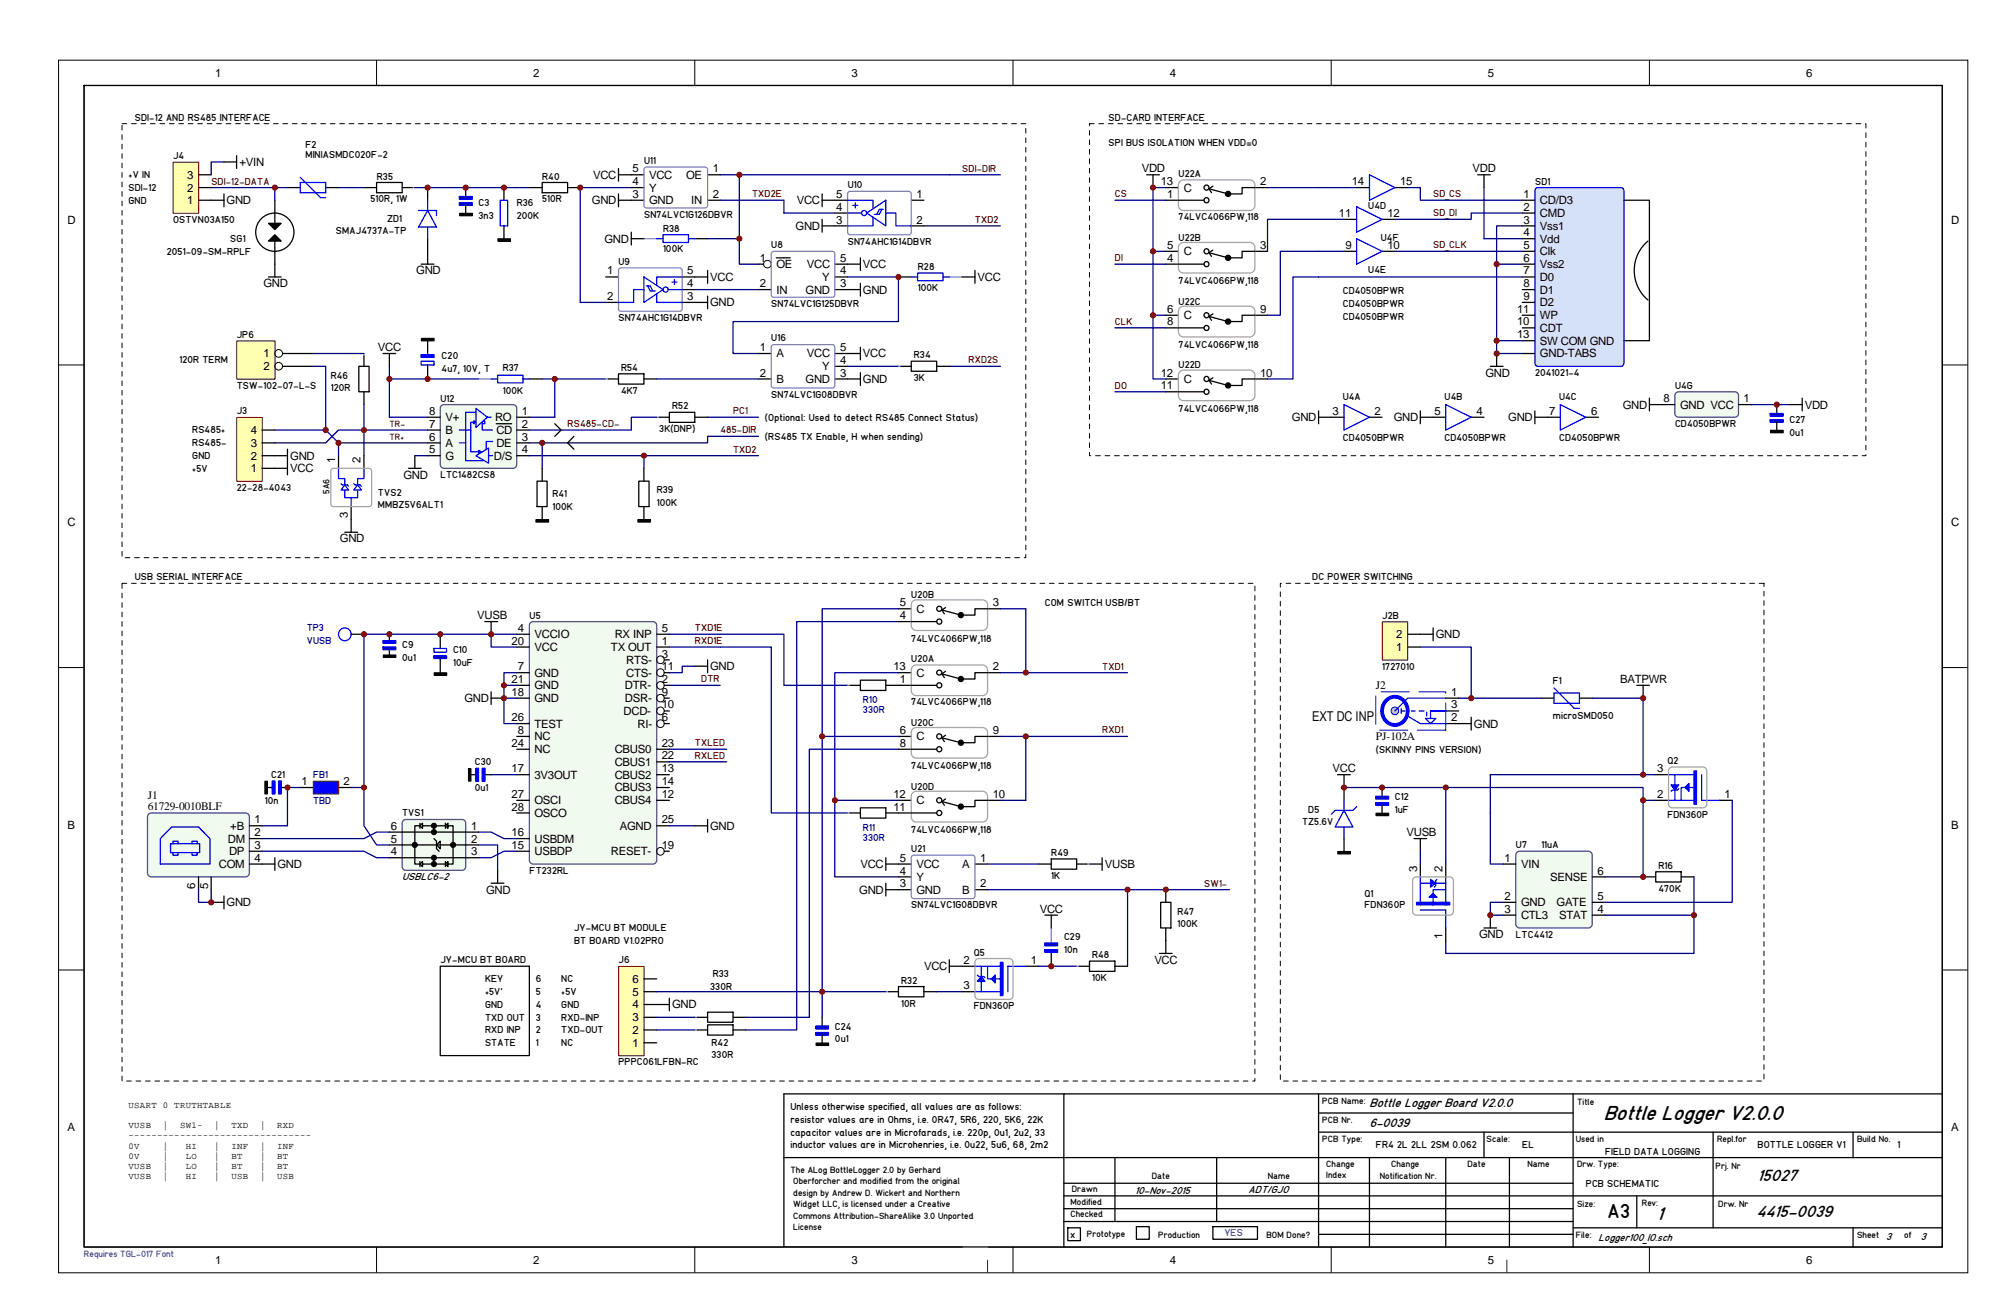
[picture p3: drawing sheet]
<svg xmlns="http://www.w3.org/2000/svg" width="432mm" height="279mm" viewBox="0 0 432 279" stroke-linecap="round" stroke-linejoin="round" font-family="sans-serif">
<defs><g id="words">
<text font-size="4.5" x="344.3" y="240.2">Bottle Logger V2.0.0</text>
<text font-size="4.3" x="345.2" y="261.3">A3</text>
<text font-size="4.1" x="355.8" y="261.7">1</text>
<g font-size="3.6">
<text x="377.4" y="253.4">15027</text>
<text x="377.1" y="261.1">4415-0039</text>
</g>
<text font-size="2.9" fill="#040404" x="281.8" y="154.7">EXT DC INP</text>
<g font-size="2.7">
<text x="294" y="237.5">Bottle Logger Board V2.0.0</text>
<text x="294" y="241.9">6-0039</text>
</g>
<g font-size="2.5">
<text x="46.2" y="16.5">1</text>
<text x="114.5" y="16.5">2</text>
<text x="182.8" y="16.5">3</text>
<text x="251.2" y="16.5">4</text>
<text x="319.5" y="16.5">5</text>
<text x="387.8" y="16.5">6</text>
<text x="40.2" y="41.1">2</text>
<text x="40.2" y="38.4">3</text>
<text x="135.8" y="39.8">4</text>
<text x="135.8" y="37">5</text>
<text x="139.4" y="41.1">Y</text>
<text x="139.4" y="38.4">VCC</text>
<text x="147.3" y="38.4">OE</text>
<text x="153" y="37">1</text>
<text x="249.3" y="39.8">13</text>
<text x="254.2" y="41.1">C</text>
<text x="270.6" y="39.8">2</text>
<text x="290.2" y="39.8">14</text>
<text x="300.6" y="39.8">15</text>
<text x="14.5" y="48">D</text>
<text x="40.2" y="43.9">1</text>
<text x="135.8" y="42.5">3</text>
<text x="139.4" y="43.9">GND</text>
<text x="148.4" y="43.9">IN</text>
<text x="153" y="42.5">2</text>
<text x="179.5" y="48">3</text>
<text x="179.5" y="45.2">4</text>
<text x="179.5" y="42.5">5</text>
<text x="196.8" y="48">2</text>
<text x="196.8" y="42.5">1</text>
<text x="250.6" y="42.5">1</text>
<text x="287.5" y="46.6">11</text>
<text x="297.9" y="46.6">12</text>
<text x="327.1" y="42.5">1</text>
<text x="327.1" y="45.2">2</text>
<text x="327.1" y="48">3</text>
<text x="330.7" y="43.9">CD/D3</text>
<text x="330.7" y="46.6">CMD</text>
<text x="419" y="48">D</text>
<text x="250.6" y="53.4">5</text>
<text x="270.6" y="53.4">3</text>
<text x="288.9" y="53.4">9</text>
<text x="297.9" y="53.4">10</text>
<text x="327.1" y="50.7">4</text>
<text x="327.1" y="53.4">5</text>
<text x="330.7" y="49.3">Vss1</text>
<text x="330.7" y="52.1">Vdd</text>
<text x="130.3" y="58.9">1</text>
<text x="147.6" y="58.9">5</text>
<text x="163.2" y="56.2">1</text>
<text x="166.7" y="57.5">OE</text>
<text x="173.3" y="57.5">VCC</text>
<text x="180.4" y="56.2">5</text>
<text x="180.4" y="58.9">4</text>
<text x="250.6" y="56.2">4</text>
<text x="254.2" y="54.8">C</text>
<text x="327.1" y="56.2">6</text>
<text x="327.1" y="58.9">7</text>
<text x="330.7" y="54.8">Clk</text>
<text x="330.7" y="57.5">Vss2</text>
<text x="130.3" y="64.4">2</text>
<text x="147.6" y="64.4">3</text>
<text x="147.6" y="61.6">4</text>
<text x="163.2" y="61.6">2</text>
<text x="166.7" y="63">IN</text>
<text x="173" y="63">GND</text>
<text x="176.5" y="60.3">Y</text>
<text x="180.4" y="61.6">3</text>
<text x="327.1" y="61.6">8</text>
<text x="327.1" y="64.4">9</text>
<text x="330.7" y="60.3">D0</text>
<text x="330.7" y="63">D1</text>
<text x="330.7" y="65.7">D2</text>
<text x="250.6" y="67.1">6</text>
<text x="250.6" y="69.8">8</text>
<text x="254.2" y="68.5">C</text>
<text x="270.6" y="67.1">9</text>
<text x="325.8" y="67.1">11</text>
<text x="325.8" y="69.8">10</text>
<text x="330.7" y="68.5">WP</text>
<text x="330.7" y="71.2">CDT</text>
<text x="56.6" y="76.7">1</text>
<text x="163.2" y="75.4">1</text>
<text x="166.7" y="76.7">A</text>
<text x="173.3" y="76.7">VCC</text>
<text x="180.4" y="75.4">5</text>
<text x="325.8" y="72.6">13</text>
<text x="330.7" y="74">SW COM GND</text>
<text x="330.7" y="76.7">GND-TABS</text>
<text x="56.6" y="79.5">2</text>
<text x="163.2" y="80.8">2</text>
<text x="166.7" y="82.2">B</text>
<text x="173" y="82.2">GND</text>
<text x="176.5" y="79.5">Y</text>
<text x="180.4" y="80.8">3</text>
<text x="180.4" y="78.1">4</text>
<text x="249.3" y="80.8">12</text>
<text x="249.3" y="83.6">11</text>
<text x="254.2" y="82.2">C</text>
<text x="270.6" y="80.8">10</text>
<text x="92.1" y="89">8</text>
<text x="112.1" y="89">1</text>
<text x="286.1" y="89">3</text>
<text x="295.1" y="89">2</text>
<text x="308" y="89">5</text>
<text x="317" y="89">4</text>
<text x="332.6" y="89">7</text>
<text x="341.6" y="89">6</text>
<text x="357.2" y="86.3">8</text>
<text x="360.8" y="87.7">GND VCC</text>
<text x="374.4" y="86.3">1</text>
<text x="53.8" y="95.9">3</text>
<text x="53.8" y="93.1">4</text>
<text x="92.1" y="94.5">6</text>
<text x="92.1" y="91.8">7</text>
<text x="95.7" y="95.9">A</text>
<text x="95.7" y="93.1">B</text>
<text x="95.7" y="90.4">V+</text>
<text x="106.3" y="90.4">RO</text>
<text x="106.6" y="93.1">CD</text>
<text x="106.6" y="95.9">DE</text>
<text x="112.1" y="91.8">2</text>
<text x="112.1" y="94.5">3</text>
<text x="53.8" y="101.3">1</text>
<text x="53.8" y="98.6">2</text>
<text x="72" y="99.4" transform="rotate(-90 72 99.4)">1</text>
<text x="77.4" y="99.4" transform="rotate(-90 77.4 99.4)">2</text>
<text x="92.1" y="97.2">5</text>
<text x="95.7" y="98.6">G</text>
<text x="106" y="98.6">D/S</text>
<text x="112.1" y="97.2">4</text>
<text x="14.5" y="112.9">C</text>
<text x="74.7" y="111.2" transform="rotate(-90 74.7 111.2)">3</text>
<text x="419" y="112.9">C</text>
<text x="193.2" y="130.1">5</text>
<text x="196.8" y="131.5">C</text>
<text x="213.1" y="130.1">3</text>
<text x="111.2" y="135.6">4</text>
<text x="114.8" y="137">VCCIO</text>
<text x="132" y="137">RX INP</text>
<text x="142.1" y="135.6">5</text>
<text x="193.2" y="132.9">4</text>
<text x="299.8" y="137">2</text>
<text x="109.9" y="138.3">20</text>
<text x="111.2" y="143.8">7</text>
<text x="114.8" y="139.7">VCC</text>
<text x="131.2" y="139.7">TX OUT</text>
<text x="134.5" y="142.5">RTS-</text>
<text x="142.1" y="138.3">1</text>
<text x="142.1" y="141.1">3</text>
<text x="142.1" y="143.8">11</text>
<text x="191.9" y="143.8">13</text>
<text x="213.1" y="143.8">2</text>
<text x="299.8" y="139.7">1</text>
<text x="109.9" y="149.3">18</text>
<text x="109.9" y="146.6">21</text>
<text x="114.8" y="145.2">GND</text>
<text x="114.8" y="147.9">GND</text>
<text x="134.2" y="147.9">DTR-</text>
<text x="134.5" y="145.2">CTS-</text>
<text x="142.1" y="146.6">2</text>
<text x="142.1" y="149.3">9</text>
<text x="193.2" y="146.6">1</text>
<text x="196.8" y="145.2">C</text>
<text x="311.6" y="149.3">1</text>
<text x="109.9" y="154.8">26</text>
<text x="114.8" y="150.7">GND</text>
<text x="133.9" y="153.4">DCD-</text>
<text x="134.2" y="150.7">DSR-</text>
<text x="142.1" y="154.8">6</text>
<text x="142.1" y="152">10</text>
<text x="311.6" y="154.8">2</text>
<text x="311.6" y="152">3</text>
<text x="109.9" y="160.3">24</text>
<text x="111.2" y="157.5">8</text>
<text x="114.8" y="158.9">NC</text>
<text x="114.8" y="161.6">NC</text>
<text x="114.8" y="156.2">TEST</text>
<text x="132" y="161.6">CBUS0</text>
<text x="136.9" y="156.2">RI-</text>
<text x="142.1" y="160.3">23</text>
<text x="193.2" y="157.5">6</text>
<text x="193.2" y="160.3">8</text>
<text x="196.8" y="158.9">C</text>
<text x="213.1" y="157.5">9</text>
<text x="109.9" y="165.7">17</text>
<text x="114.8" y="167.1">3V3OUT</text>
<text x="132" y="164.4">CBUS1</text>
<text x="132" y="167.1">CBUS2</text>
<text x="142.1" y="163">22</text>
<text x="142.1" y="165.7">13</text>
<text x="355.8" y="165.7">3</text>
<text x="64.8" y="168.5">1</text>
<text x="68.3" y="169.8">1</text>
<text x="70.2" y="169.8">2</text>
<text x="73.8" y="168.5">2</text>
<text x="109.9" y="171.2">27</text>
<text x="109.9" y="173.9">28</text>
<text x="114.8" y="172.6">OSCI</text>
<text x="132" y="169.8">CBUS3</text>
<text x="132" y="172.6">CBUS4</text>
<text x="142.1" y="168.5">14</text>
<text x="142.1" y="171.2">12</text>
<text x="191.9" y="171.2">12</text>
<text x="191.9" y="173.9">11</text>
<text x="196.8" y="172.6">C</text>
<text x="213.1" y="171.2">10</text>
<text x="355.8" y="171.2">2</text>
<text x="370.3" y="171.2">1</text>
<text x="14.5" y="177.8">B</text>
<text x="49.4" y="178.1">+B</text>
<text x="54.7" y="179.5">2</text>
<text x="54.7" y="176.7">1</text>
<text x="83.9" y="178.1">6</text>
<text x="101.1" y="178.1">1</text>
<text x="109.9" y="179.5">16</text>
<text x="114.8" y="175.3">OSCO</text>
<text x="133.1" y="178.1">AGND</text>
<text x="142.1" y="176.7">25</text>
<text x="419" y="177.8">B</text>
<text x="48.9" y="180.8">DM</text>
<text x="49.2" y="183.6">DP</text>
<text x="54.7" y="182.2">3</text>
<text x="54.7" y="184.9">4</text>
<text x="83.9" y="183.6">4</text>
<text x="83.9" y="180.8">5</text>
<text x="101.1" y="180.8">2</text>
<text x="101.1" y="183.6">3</text>
<text x="109.9" y="182.2">15</text>
<text x="114.8" y="180.8">USBDM</text>
<text x="114.8" y="183.6">USBDP</text>
<text x="131.2" y="183.6">RESET-</text>
<text x="142.1" y="182.2">19</text>
<text x="193.2" y="184.9">5</text>
<text x="210.4" y="184.9">1</text>
<text x="323" y="184.9">1</text>
<text x="41.9" y="190.7" transform="rotate(-90 41.9 190.7)">6</text>
<text x="44.7" y="190.7" transform="rotate(-90 44.7 190.7)">5</text>
<text x="47" y="186.3">COM</text>
<text x="193.2" y="190.4">3</text>
<text x="193.2" y="187.7">4</text>
<text x="196.8" y="191.8">GND</text>
<text x="196.8" y="189">Y</text>
<text x="196.8" y="186.3">VCC</text>
<text x="206.6" y="191.8">B</text>
<text x="206.6" y="186.3">A</text>
<text x="210.4" y="190.4">2</text>
<text x="304.3" y="187.1" transform="rotate(-90 304.3 187.1)">3</text>
<text x="309.8" y="187.1" transform="rotate(-90 309.8 187.1)">2</text>
<text x="326.6" y="186.3">VIN</text>
<text x="332.9" y="189">SENSE</text>
<text x="343" y="187.7">6</text>
<text x="323" y="193.1">2</text>
<text x="323" y="195.9">3</text>
<text x="326.6" y="194.5">GND</text>
<text x="326.6" y="197.2">CTL3</text>
<text x="334.2" y="194.5">GATE</text>
<text x="334.8" y="197.2">STAT</text>
<text x="343" y="193.1">5</text>
<text x="343" y="195.9">4</text>
<text x="309.8" y="201.6" transform="rotate(-90 309.8 201.6)">1</text>
<text x="206.9" y="206.8">2</text>
<text x="221.4" y="206.8">1</text>
<text x="135.8" y="213.7">5</text>
<text x="135.8" y="210.9">6</text>
<text x="206.9" y="212.3">3</text>
<text x="135.8" y="221.9">2</text>
<text x="135.8" y="219.2">3</text>
<text x="135.8" y="216.4">4</text>
<text x="135.8" y="224.6">1</text>
<text x="14.5" y="242.7">A</text>
<text x="419" y="242.7">A</text>
<text x="46.2" y="271.2">1</text>
<text x="114.5" y="271.2">2</text>
<text x="182.8" y="271.2">3</text>
<text x="251.2" y="271.2">4</text>
<text x="319.5" y="271.2">5</text>
<text x="387.8" y="271.2">6</text>
</g>
<g font-size="2.5" fill="#040404">
<text x="51.4" y="35.6">+VIN</text>
<text x="127.3" y="38.4">VCC</text>
<text x="245.2" y="37">VDD</text>
<text x="316.2" y="37">VDD</text>
<text x="48.6" y="43.9">GND</text>
<text x="127.1" y="43.9">GND</text>
<text x="171.1" y="43.9">VCC</text>
<text x="129.8" y="52.1">GND</text>
<text x="170.8" y="49.3">GND</text>
<text x="89.4" y="58.9">GND</text>
<text x="185.3" y="57.5">VCC</text>
<text x="56.6" y="61.6">GND</text>
<text x="152.5" y="65.7">GND</text>
<text x="152.5" y="60.3">VCC</text>
<text x="185.3" y="63">GND</text>
<text x="209.9" y="60.3">VCC</text>
<text x="81.2" y="75.4">VCC</text>
<text x="185.3" y="76.7">VCC</text>
<text x="185.3" y="82.2">GND</text>
<text x="318.9" y="80.8">GND</text>
<text x="348.4" y="87.7">GND</text>
<text x="387.5" y="87.7">VDD</text>
<text x="277.4" y="90.4">GND</text>
<text x="299.3" y="90.4">GND</text>
<text x="323.8" y="90.4">GND</text>
<text x="62.3" y="98.6">GND</text>
<text x="62.3" y="101.3">VCC</text>
<text x="86.6" y="102.7">GND</text>
<text x="73" y="116.4">GND</text>
<text x="102.5" y="132.9">VUSB</text>
<text x="308.3" y="137">GND</text>
<text x="152.5" y="143.8">GND</text>
<text x="295.4" y="147.9">J2</text>
<text x="347.9" y="146.6">BATPWR</text>
<text x="99.7" y="150.7">GND</text>
<text x="295.4" y="158.8">PJ-102A</text>
<text x="316.5" y="156.2">GND</text>
<text x="286.1" y="165.7">VCC</text>
<text x="31.7" y="171.4">J1</text>
<text x="31.7" y="173.9">61729-0010BLF</text>
<text x="152.5" y="178.1">GND</text>
<text x="302" y="179.5">VUSB</text>
<text x="59.6" y="186.3">GND</text>
<text x="104.4" y="191.8">GND</text>
<text x="184.5" y="191.8">GND</text>
<text x="184.7" y="186.3">VCC</text>
<text x="237.2" y="186.3">VUSB</text>
<text x="48.6" y="194.5">GND</text>
<text x="223.3" y="195.9">VCC</text>
<text x="317.6" y="201.3">GND</text>
<text x="198.4" y="208.2">VCC</text>
<text x="247.9" y="206.8">VCC</text>
<text x="144.3" y="216.4">GND</text>
</g>
<g font-size="2.3">
<text x="86.4" y="188.9">USBLC6-2</text>
<text x="243.8" y="256.3">10-Nov-2015</text>
<text x="268.1" y="256">ADT/GJO</text>
<text x="343.2" y="266.4">Logger100_IO.sch</text>
<text x="405" y="266.1">3</text>
<text x="412.4" y="266.1">3</text>
</g>
<g font-size="2.1" fill="#040404">
<text x="29" y="25.9">SDI-12 AND RS485 INTERFACE</text>
<text x="238" y="25.9">SD-CARD INTERFACE</text>
<text x="37.2" y="34.1">J4</text>
<text x="65.6" y="31.7">F2</text>
<text x="65.6" y="33.9">MINIASMDC020F-2</text>
<text x="138.3" y="35.2">U11</text>
<text x="238" y="31.4">SPI BUS ISOLATION WHEN VDD=0</text>
<text x="27.6" y="38.2">+V IN</text>
<text x="27.6" y="41">SDI-12</text>
<text x="80.9" y="38.5">R35</text>
<text x="116.4" y="38.5">R40</text>
<text x="182" y="40.4">U10</text>
<text x="253.1" y="38">U22A</text>
<text x="329.6" y="39.6">SD1</text>
<text x="27.6" y="43.7">GND</text>
<text x="37.2" y="47.8">OSTVN03A150</text>
<text x="79.5" y="43.4">510R, 1W</text>
<text x="83.1" y="47.5">ZD1</text>
<text x="102.7" y="44.3">C3</text>
<text x="102.7" y="47">3n3</text>
<text x="111" y="44.3">R36</text>
<text x="111" y="47">200K</text>
<text x="116.4" y="43.4">510R</text>
<text x="138.3" y="46.7">SN74LVC1G126DBVR</text>
<text x="253.1" y="47.3">74LVC4066PW,118</text>
<text x="293.8" y="44.8">U4D</text>
<text x="49.4" y="51.9">SG1</text>
<text x="142.4" y="49.7">R38</text>
<text x="165.6" y="53.3">U8</text>
<text x="253.1" y="51.6">U22B</text>
<text x="296.5" y="51.6">U4F</text>
<text x="132.8" y="56.9">U9</text>
<text x="142.4" y="54.1">100K</text>
<text x="197.1" y="58">R28</text>
<text x="293.8" y="58.5">U4E</text>
<text x="197.1" y="62.4">100K</text>
<text x="253.1" y="61">74LVC4066PW,118</text>
<text x="253.1" y="65.4">U22C</text>
<text x="288.3" y="63.2">CD4050BPWR</text>
<text x="288.3" y="65.9">CD4050BPWR</text>
<text x="288.3" y="68.6">CD4050BPWR</text>
<text x="38.5" y="77.9">120R TERM</text>
<text x="50.8" y="72.5">JP6</text>
<text x="94.8" y="77.1">C20</text>
<text x="165.6" y="73.3">U16</text>
<text x="196.2" y="76.9">R34</text>
<text x="253.1" y="74.7">74LVC4066PW,118</text>
<text x="50.8" y="83.4">TSW-102-07-L-S</text>
<text x="71" y="81.2">R46</text>
<text x="71" y="84">120R</text>
<text x="94.8" y="79.9">4u7, 10V, T</text>
<text x="107.9" y="79.6">R37</text>
<text x="133.3" y="79.6">R54</text>
<text x="196.2" y="81.8">3K</text>
<text x="253.1" y="79">U22D</text>
<text x="329.6" y="80.7">2041021-4</text>
<text x="359.7" y="83.4">U4G</text>
<text x="50.8" y="88.9">J3</text>
<text x="94.6" y="86.2">U12</text>
<text x="107.9" y="84.5">100K</text>
<text x="133.3" y="84.5">4K7</text>
<text x="144.3" y="87.8">R52</text>
<text x="165.6" y="85.3">SN74LVC1G08DBVR</text>
<text x="253.1" y="88.3">74LVC4066PW,118</text>
<text x="288.3" y="85.9">U4A</text>
<text x="310.2" y="85.9">U4B</text>
<text x="334.8" y="85.9">U4C</text>
<text x="41.3" y="93">RS485+</text>
<text x="41.3" y="95.8">RS485-</text>
<text x="141.6" y="92.8">3K(DNP)</text>
<text x="164.3" y="90.3">(Optional: Used to detect RS485 Connect Status)</text>
<text x="164.3" y="94.4">(RS485 TX Enable, H when sending)</text>
<text x="288.3" y="94.7">CD4050BPWR</text>
<text x="310.2" y="94.7">CD4050BPWR</text>
<text x="334.8" y="94.7">CD4050BPWR</text>
<text x="359.7" y="91.7">CD4050BPWR</text>
<text x="384.3" y="90.8">C27</text>
<text x="384.3" y="93.6">0u1</text>
<text x="41.3" y="98.5">GND</text>
<text x="41.3" y="101.2">+5V</text>
<text x="50.8" y="105.3">22-28-4043</text>
<text x="81.2" y="106.4">TVS2</text>
<text x="94.6" y="102.6">LTC1482CS8</text>
<text x="118.6" y="106.7">R41</text>
<text x="141" y="105.9">R39</text>
<text x="81.2" y="108.9">MMBZ5V6ALT1</text>
<text x="118.6" y="109.5">100K</text>
<text x="141" y="108.6">100K</text>
<text x="29" y="124.5">USB SERIAL INTERFACE</text>
<text x="281.8" y="124.5">DC POWER SWITCHING</text>
<text x="195.7" y="128.4">U20B</text>
<text x="224.4" y="130">COM SWITCH USB/BT</text>
<text x="113.7" y="132.8">U5</text>
<text x="195.7" y="137.7">74LVC4066PW,118</text>
<text x="296.8" y="132.8">J2B</text>
<text x="86.4" y="139">C9</text>
<text x="86.4" y="141.8">0u1</text>
<text x="97.3" y="140.1">C10</text>
<text x="97.3" y="142.9">10uF</text>
<text x="195.7" y="142.1">U20A</text>
<text x="296.8" y="143.7">1727010</text>
<text x="333.4" y="146.7">F1</text>
<text x="195.7" y="151.4">74LVC4066PW,118</text>
<text x="195.7" y="155.7">U20C</text>
<text x="333.4" y="154.4">microSMD050</text>
<text x="295.4" y="161.5">(SKINNY PINS VERSION)</text>
<text x="58.2" y="167">C21</text>
<text x="101.9" y="164.3">C30</text>
<text x="195.7" y="165.1">74LVC4066PW,118</text>
<text x="358" y="164">Q2</text>
<text x="56.9" y="172.5">10n</text>
<text x="101.9" y="169.7">0u1</text>
<text x="195.7" y="169.5">U20D</text>
<text x="299.5" y="171.6">C12</text>
<text x="86.4" y="175.2">TVS1</text>
<text x="195.7" y="178.8">74LVC4066PW,118</text>
<text x="279.6" y="177.1">TZ5.6V</text>
<text x="280.9" y="174.4">D5</text>
<text x="299.5" y="174.4">1uF</text>
<text x="358" y="175.5">FDN360P</text>
<text x="195.7" y="182.9">U21</text>
<text x="225.7" y="183.7">R49</text>
<text x="325.5" y="182">U7</text>
<text x="331" y="182">11uA</text>
<text x="113.7" y="187.5">FT232RL</text>
<text x="225.7" y="188.6">1K</text>
<text x="356.1" y="186.4">R16</text>
<text x="356.1" y="191.3">470K</text>
<text x="195.7" y="194.9">SN74LVC1G08DBVR</text>
<text x="252.8" y="196.3">R47</text>
<text x="293" y="192.4">Q1</text>
<text x="293" y="194.9">FDN360P</text>
<text x="123.3" y="202.6">BT BOARD V1.02PRO</text>
<text x="123.3" y="199.9">JY-MCU BT MODULE</text>
<text x="228.5" y="201.8">C29</text>
<text x="252.8" y="199">100K</text>
<text x="325.5" y="201.2">LTC4412</text>
<text x="94.6" y="206.7">JY-MCU BT BOARD</text>
<text x="132.8" y="206.7">J6</text>
<text x="153" y="209.7">R33</text>
<text x="209.1" y="205.1">Q5</text>
<text x="228.5" y="204.5">10n</text>
<text x="234.5" y="205.6">R48</text>
<text x="104.1" y="210.8">KEY</text>
<text x="104.1" y="213.5">+5V'</text>
<text x="115.1" y="210.8">6</text>
<text x="115.1" y="213.5">5</text>
<text x="120.5" y="213.5">+5V</text>
<text x="120.5" y="210.8">NC</text>
<text x="152.5" y="212.4">330R</text>
<text x="193.5" y="211.1">R32</text>
<text x="234.5" y="210.5">10K</text>
<text x="104.1" y="216.3">GND</text>
<text x="104.1" y="219">TXD OUT</text>
<text x="104.1" y="221.7">RXD INP</text>
<text x="115.1" y="216.3">4</text>
<text x="115.1" y="219">3</text>
<text x="115.1" y="221.7">2</text>
<text x="120.5" y="221.7">TXD-OUT</text>
<text x="120.5" y="219">RXD-INP</text>
<text x="120.5" y="216.3">GND</text>
<text x="179.3" y="220.9">C24</text>
<text x="193.5" y="216">10R</text>
<text x="209.1" y="216.6">FDN360P</text>
<text x="104.1" y="224.5">STATE</text>
<text x="115.1" y="224.5">1</text>
<text x="120.5" y="224.5">NC</text>
<text x="152.8" y="224.5">R42</text>
<text x="152.8" y="226.9">330R</text>
<text x="179.3" y="223.7">0u1</text>
<text x="132.8" y="228.6">PPPC061LFBN-RC</text>
<text x="295.4" y="246.4">FR4 2L 2LL 2SM 0.062</text>
<text x="326.9" y="246.4">EL</text>
<text x="344.6" y="247.8">FIELD DATA LOGGING</text>
<text x="377.4" y="246.4">BOTTLE LOGGER V1</text>
<text x="407.5" y="246.4">1</text>
<text x="340.5" y="254.6">PCB SCHEMATIC</text>
<text x="229.8" y="265.6">x</text>
</g>
<g font-size="2.1" fill="#800000">
<text x="45.4" y="39.6">SDI-12-DATA</text>
<text x="206.6" y="36.9">SDI-DIR</text>
<text x="161.5" y="42.3">TXD2E</text>
<text x="209.3" y="47.8">TXD2</text>
<text x="239.4" y="42.3">CS</text>
<text x="307.7" y="46.4">SD_DI</text>
<text x="307.7" y="42.3">SD_CS</text>
<text x="307.7" y="53.3">SD_CLK</text>
<text x="239.4" y="56">DI</text>
<text x="239.4" y="69.7">CLK</text>
<text x="208" y="77.9">RXD2S</text>
<text x="239.4" y="83.4">DO</text>
<text x="157.4" y="88.9">PC1</text>
<text x="121.9" y="91.7">RS485-CD-</text>
<text x="154.7" y="93">485-DIR</text>
<text x="157.4" y="97.1">TXD2</text>
<text x="149.2" y="135.5">TXD1E</text>
<text x="149.2" y="138.2">RXD1E</text>
<text x="236.7" y="143.7">TXD1</text>
<text x="150.6" y="146.4">DTR</text>
<text x="149.2" y="160.1">TXLED</text>
<text x="236.7" y="157.4">RXD1</text>
<text x="149.2" y="162.9">RXLED</text>
<text x="258.5" y="190.2">SW1-</text>
</g>
<g font-size="2.1">
<text x="72.1" y="50.3">SMAJ4737A-TP</text>
<text x="182" y="52.5">SN74AHC1G14DBVR</text>
<text x="35.8" y="54.7">2051-09-SM-RPLF</text>
<text x="165.6" y="65.9">SN74LVC1G125DBVR</text>
<text x="132.8" y="68.9">SN74AHC1G14DBVR</text>
<text x="169.7" y="238.2">Unless otherwise specified, all values are as follows:</text>
<text x="169.7" y="240.9">resistor values are in Ohms, i.e. 0R47, 5R6, 220, 5K6, 22K</text>
<text x="169.7" y="243.7">capacitor values are in Microfarads, i.e. 220p, 0u1, 2u2, 33</text>
<text x="169.7" y="246.4">inductor values are in Microhenries, i.e. 0u22, 5u6, 68, 2m2</text>
</g>
<g font-size="2.1" fill="#000080">
<text x="65.9" y="135.5">TP3</text>
<text x="65.9" y="138.2">VUSB</text>
<text x="185.3" y="150.8">R10</text>
<text x="185.3" y="153">330R</text>
<text x="67.2" y="167">FB1</text>
<text x="67.2" y="172.5">TBD</text>
<text x="185.3" y="178.2">R11</text>
<text x="185.3" y="180.4">330R</text>
</g>
<text font-size="2.1" fill="#48438b" x="262.9" y="265.3">YES</text>
<g font-size="1.9" fill="#800000">
<text x="83.6" y="94.4">TR+</text>
<text x="83.6" y="91.7">TR-</text>
</g>
<text font-size="1.9" fill="#040404" x="70.8" y="106" transform="rotate(-90 70.8 106)">5A6</text>
<g font-size="1.9">
<text x="27.6" y="237.7">USART 0 TRUTHTABLE</text>
<text x="283.9" y="236.9">PCB Name:</text>
<text x="338.6" y="237.1">Title</text>
<text x="27.6" y="242.1">VUSB</text>
<text x="27.6" y="244.3">--------------------------------</text>
<text x="35" y="242.1">|</text>
<text x="38.7" y="242.1">SW1-</text>
<text x="46" y="242.1">|</text>
<text x="49.7" y="242.1">TXD</text>
<text x="55.8" y="242.1">|</text>
<text x="59.5" y="242.1">RXD</text>
<text x="283.9" y="241">PCB Nr.</text>
<text x="283.9" y="245.1">PCB Type:</text>
<text x="319.2" y="245.1">Scale:</text>
<text x="338.3" y="245.1">Used in</text>
<text x="368.7" y="245.1">Repl.for</text>
<text x="398.7" y="245.1">Build No.</text>
<text x="27.6" y="246.5">0V</text>
<text x="27.6" y="248.7">0V</text>
<text x="27.6" y="250.9">VUSB</text>
<text x="35" y="246.5">|</text>
<text x="35" y="248.7">|</text>
<text x="35" y="250.9">|</text>
<text x="39.9" y="246.5">HI</text>
<text x="39.9" y="248.7">LO</text>
<text x="39.9" y="250.9">LO</text>
<text x="46" y="246.5">|</text>
<text x="46" y="248.7">|</text>
<text x="46" y="250.9">|</text>
<text x="49.7" y="246.5">INF</text>
<text x="49.7" y="248.7">BT</text>
<text x="49.7" y="250.9">BT</text>
<text x="55.8" y="246.5">|</text>
<text x="55.8" y="248.7">|</text>
<text x="55.8" y="250.9">|</text>
<text x="59.5" y="246.5">INF</text>
<text x="59.5" y="248.7">BT</text>
<text x="59.5" y="250.9">BT</text>
<text x="169.7" y="251.6">The ALog BottleLogger 2.0 by Gerhard</text>
<text x="284.8" y="250.5">Change</text>
<text x="298.7" y="250.5">Change</text>
<text x="315.1" y="250.5">Date</text>
<text x="328" y="250.5">Name</text>
<text x="338.6" y="250.5">Drw. Type:</text>
<text x="368.4" y="250.8">Prj. Nr</text>
<text x="27.6" y="253.1">VUSB</text>
<text x="35" y="253.1">|</text>
<text x="39.9" y="253.1">HI</text>
<text x="46" y="253.1">|</text>
<text x="49.7" y="253.1">USB</text>
<text x="55.8" y="253.1">|</text>
<text x="59.5" y="253.1">USB</text>
<text x="170.3" y="254.1">Oberforcher and modified from the original</text>
<text x="170.3" y="256.6">design by Andrew D. Wickert and Northern</text>
<text x="230.1" y="255.7">Drawn</text>
<text x="247.3" y="253">Date</text>
<text x="272.2" y="253">Name</text>
<text x="284.8" y="252.7">Index</text>
<text x="296.2" y="253">Notification Nr.</text>
<text x="170.3" y="259">Widget LLC, is licensed under a Creative</text>
<text x="170.3" y="261.5">Commons Attribution-ShareAlike 3.0 Unported</text>
<text x="170.3" y="263.9">License</text>
<text x="229.8" y="258.5">Modified</text>
<text x="229.8" y="261.2">Checked</text>
<text x="338.6" y="259">Size:</text>
<text x="352.6" y="258.7">Rev:</text>
<text x="368.9" y="259">Drw. Nr</text>
<text x="233.4" y="265.3">Prototype</text>
<text x="248.7" y="265.6">Production</text>
<text x="271.9" y="265.6">BOM Done?</text>
<text x="338.3" y="265.6">File:</text>
<text x="398.7" y="265.6">Sheet</text>
<text x="408.9" y="265.6">of</text>
</g>
<text font-size="1.9" fill="#48438b" x="18" y="269.7">Requires TGL-017 Font</text>
</g></defs>
<g fill="none" stroke="#000" stroke-width=".21">
<path d="M12.6 12.9h409.9v260.2h-409.9zM18.1 18.4h399v249.2h-399zM80.9 12.9v5.4M149.2 12.9v5.4M217.5 12.9v5.4M285.8 12.9v5.4M354.2 12.9v5.4M12.5 78.3h5.5M417 78.3h5.5M12.5 143.3h5.5M417 143.3h5.5M12.5 208.2h5.5"/>
<path d="M417 208.2h5.5M80.9 267.6v5.5M149.2 267.6v5.5M217.5 267.6v5.5M285.8 267.6v5.5M354.2 267.6v5.5"/>
</g>
<path d="M212 270.3v2.8M323.6 270.3v2.8" fill="none" stroke="#172721" stroke-width=".21"/>
<path d="M168.4 234.8h60.1v13.7h-60.1z" fill="#fff"/>
<path d="M168.4 234.8h60.1v13.7h-60.1z" fill="none" stroke="#fff" stroke-width=".21"/>
<path d="M168.4 248.5h43.7v19.1h-43.7z" fill="#fff"/>
<path d="M168.4 248.5h43.7v19.1h-43.7z" fill="none" stroke="#fff" stroke-width=".21"/>
<g fill="none" stroke="#000" stroke-width=".27">
<path d="M18 18.3h399v249.3h-399zM228.4 234.7h-60.1v32.9h38.3M283.1 234.7v32.9M283.1 238.8h54.7M337.8 234.7v32.9M417 234.7h-188.6v32.9M168.3 248.4h248.7M228.4 253.9h109.4M228.4 256.6h188.6M228.4 259.4h109.4M239.4 248.4v13.7M261.2 248.4v13.7"/>
<path d="M283.1 243h133.9M294 248.4v19.2M310.4 248.4v19.2M318.6 243v5.4M324.1 248.4v19.2M351.5 256.6v6.9M367.8 243v20.5M397.9 243v5.4M228.4 262.1h109.4M229.3 263.5h2.7v2.7h-2.7zM244 263.2h2.8v2.7h-2.8zM260.4 263.2h9.6v2.7h-9.6z"/>
<path d="M283.1 264.9h54.7M337.8 263.5h79.2M397.9 263.5v4.1"/>
</g>
<path d="M31.9 174.7l.6-.2h20.2a.85 .85 0 0 1 .9 .8v12a.85 .85 0 0 1-.9 .9h-20.2a.85 .85 0 0 1-.8-.9v-12z" fill-rule="evenodd" fill="#f1faef"/>
<path d="M31.9 174.7l.6-.2h20.2a.85 .85 0 0 1 .9 .8v12a.85 .85 0 0 1-.9 .9h-20.2a.85 .85 0 0 1-.8-.9v-12z" fill="none" stroke="#48438b" stroke-width=".27"/>
<path d="M53.6 177.2h2.7M53.6 180h2.7M42.6 188.2v2.7M45.3 188.2v2.7M53.6 182.7h2.7M53.6 185.4h2.7" fill="none" stroke="#000" stroke-width=".27"/>
<path d="M36.9 177.5h5.7l2.5 2.5v5.4h-10.7v-5.4zM36.6 181.1h6.3v1.9h-6.3zM37.1 181.1v-.6h1.1v.6M37.1 183v.5h1.1v-.5M41.2 181.1v-.6h1.1v.6M41.2 183v.5h1.1v-.5" fill="none" stroke="#00f" stroke-width=".27"/>
<path d="M42.6 190.9v2.7h2.7v-2.7" fill="none" stroke="#000080" stroke-width=".27"/>
<path d="M45.3 193.6h2.8M48.1 192.3v2.7" fill="none" stroke="#040404" stroke-width=".27"/>
<path d="M113.9 133.6l.6-.2h25.7a.81 .81 0 0 1 .8 .8v50.4a.84 .84 0 0 1-.8 .8h-25.7a.83 .83 0 0 1-.8-.8v-50.4z" fill-rule="evenodd" fill="#f1faef"/>
<path d="M113.9 133.6l.6-.2h25.7a.81 .81 0 0 1 .8 .8v50.4a.84 .84 0 0 1-.8 .8h-25.7a.83 .83 0 0 1-.8-.8v-50.4z" fill="none" stroke="#48438b" stroke-width=".27"/>
<g fill="none" stroke="#000" stroke-width=".27">
<path d="M83.6 136.1v1.4M83.6 139.1v1.7M111 136.1h2.7M111 138.9h2.7M141 136.1h2.7M141 138.9h2.7M111 158h2.7M111 144.4h2.7M111 149.8h2.7M111 147.1h2.7M111 155.3h2.7M142.6 144.4h1.1"/>
<path d="M142.6 149.8h1.1M142.6 147.1h1.1M142.6 155.3h1.1M142.6 141.6h1.1M142.6 152.6h1.1M111 180h2.7M111 160.8h2.7M111 171.7h2.7M111 174.5h2.7M111 166.2h2.7M141 160.8h2.7M141 171.7h2.7"/>
<path d="M141 166.2h2.7M141 177.2h2.7M141 163.5h2.7M141 169h2.7M111 182.7h2.7M142.6 182.7h1.1"/>
</g>
<g fill="none" stroke="#000" stroke-width=".21">
<circle cx="141.8" cy="141.6" r=".82"/>
<circle cx="141.8" cy="144.3" r=".82"/>
<circle cx="141.8" cy="152.5" r=".82"/>
<circle cx="141.8" cy="147.1" r=".81"/>
<circle cx="141.8" cy="155.3" r=".81"/>
<circle cx="141.8" cy="149.8" r=".81"/>
<circle cx="141.8" cy="182.7" r=".81"/>
</g>
<path d="M104.1 133.4h2.7M105.5 133.4v2.7M56.3 185.4h2.7M59 184.1v2.7" fill="none" stroke="#040404" stroke-width=".27"/>
<path d="M143.7 136.1h10.9M143.7 138.9h10.9M143.7 160.8h12.3M143.7 163.5h12.3" fill="none" stroke="#000080" stroke-width=".27"/>
<path d="M82.3 137.5h2.7v.5h-2.7z" fill="none" stroke="#0000bf" stroke-width=".27"/>
<path d="M82.3 137.5h2.7v.5h-2.7z" fill-rule="evenodd" fill="#0000bf"/>
<path d="M82.3 137.5h2.7v.5h-2.7z" fill="none" stroke="#00f" stroke-width=".21"/>
<path d="M82.3 138.9h2.7v.5h-2.7z" fill="none" stroke="#0000bf" stroke-width=".27"/>
<path d="M82.3 138.9h2.7v.5h-2.7z" fill-rule="evenodd" fill="#0000bf"/>
<path d="M82.3 138.9h2.7v.5h-2.7z" fill="none" stroke="#00f" stroke-width=".21"/>
<path d="M82.3 140.6h2.7v.5h-2.7z" fill="#040404"/>
<path d="M82.3 140.5h2.7v.6h-2.7z" fill="none" stroke="#040404" stroke-width=".21"/>
<path d="M94.5 136.1v3M94.5 141.1v.5" fill="none" stroke="#000" stroke-width=".27"/>
<path d="M93.2 139.1h2.7v.9h-2.7z" fill="none" stroke="#00f" stroke-width=".27"/>
<path d="M93.2 140.8h2.7v.5h-2.7z" fill="none" stroke="#0000bf" stroke-width=".27"/>
<path d="M93.2 140.8h2.7v.5h-2.7z" fill-rule="evenodd" fill="#0000bf"/>
<path d="M93.2 140.8h2.7v.5h-2.7z" fill="none" stroke="#00f" stroke-width=".21"/>
<path d="M93.3 144.4h2.6v.5h-2.6z" fill="#040404"/>
<path d="M93.2 144.4h2.7v.5h-2.7z" fill="none" stroke="#040404" stroke-width=".21"/>
<path d="M94.5 141.6v2.8" fill="none" stroke="#000" stroke-width=".27"/>
<path d="M83.6 136.1h27.4M105.5 136.1v2.8h5.5M108.2 149.8v5.5h2.8M108.2 147.1h2.8M111 144.4h-2.8v5.4h2.8M143.7 147.1h10.9M143.7 177.2h5.5" fill="none" stroke="#000080" stroke-width=".27"/>
<path d="M105.5 148.5v2.7M105.5 149.8h2.7M149.2 177.2h2.7M151.9 175.9v2.7" fill="none" stroke="#040404" stroke-width=".27"/>
<path d="M86.6 176.1l.6-.2h12a.78 .78 0 0 1 .8 .8v9.3a.78 .78 0 0 1-.8 .8h-12a.78 .78 0 0 1-.8-.8v-9.3z" fill-rule="evenodd" fill="#f1faef"/>
<path d="M86.6 176.1l.6-.2h12a.78 .78 0 0 1 .8 .8v9.3a.78 .78 0 0 1-.8 .8h-12a.78 .78 0 0 1-.8-.8v-9.3z" fill="none" stroke="#48438b" stroke-width=".27"/>
<g fill="none" stroke="#000" stroke-width=".27">
<path d="M310.4 149.8h2.8M310.4 155.3h2.8M310.4 152.6h2.8M83.6 178.6h19.1M90.2 177.2h-1.1v8.2h1.1M90.2 176.7v1.1M90.7 177.2v.6l-.5-.6 .5-.5v.5h2.5M93.2 180l.5 .5v1.6l.6 .6M95.6 177.2h-2.4v1.4M95.6 176.7v1.1M96.2 177.2v.6l-.6-.6 .6-.5v.5h1.1v8.2h-1.1v.6l-.6-.6 .6-.5v.5M83.6 181.3h19.1"/>
<path d="M83.6 184.1h19.1M90.2 184.9v1.1M90.7 185.4v-.5l-.5 .5 .5 .6v-.6h2.5M93.2 184.1v1.3h2.4M93.7 181.3l.8-.8v1.6zM95.6 184.9v1.1"/>
</g>
<g fill="#000">
<circle cx="93.2" cy="177.2" r=".55"/>
<circle cx="93.2" cy="178.6" r=".55"/>
<circle cx="89.1" cy="181.3" r=".55"/>
<circle cx="93.2" cy="184.1" r=".55"/>
<circle cx="93.2" cy="185.4" r=".55"/>
<circle cx="97.3" cy="181.3" r=".55"/>
</g>
<g fill="none" stroke="#000" stroke-width=".21">
<circle cx="93.2" cy="177.2" r=".55"/>
<circle cx="93.2" cy="178.6" r=".55"/>
<circle cx="89.1" cy="181.3" r=".55"/>
<circle cx="93.2" cy="184.1" r=".55"/>
<circle cx="93.2" cy="185.4" r=".55"/>
<circle cx="97.3" cy="181.3" r=".55"/>
</g>
<path d="M83.6 178.6h-2.7l-2.8 1.4h-21.8M102.7 178.6h2.8l2.7 1.4h2.8M56.3 182.7h21.8l2.8 1.4h2.7M102.7 181.3h4.1v5.5M111 182.7h-2.8l-2.7 1.4h-2.8" fill="none" stroke="#000080" stroke-width=".27"/>
<path d="M305 136.1h2.7M307.7 134.7v2.8M105.5 189.5h2.7M106.8 186.8v2.7" fill="none" stroke="#040404" stroke-width=".27"/>
<path d="M305 155.3h5.4M306.1 154.2h2.2l-1.1 1.1zM310.4 152.6h-3.2v1.6" fill="none" stroke="#00f" stroke-width=".27"/>
<circle cx="299.5" cy="152.5" r=".82" fill="#c0c0c0"/>
<circle cx="299.5" cy="152.5" r=".82" fill="none" stroke="#00f" stroke-width=".21"/>
<path d="M300.9 152.6h.8M300.9 152v1.1M302.3 153.7l2.7 1.6M303.1 152.6h.8M304.7 152.6h1.1M306.3 152.8v.9M310.4 149.8h-8.1l-2.8 2.8M305 195.3h5.4v3.8M305 188.2v6M306.9 192.5l.8-.8 .8 .8M307.7 191.7v2.5M310.4 188.2v6" fill="none" stroke="#00f" stroke-width=".27"/>
<path d="M297.8 150.2a2.79 2.79 0 0 1 3.3-.1 2.79 2.79 0 0 1 1.1 3.2 2.74 2.74 0 0 1-3.1 2.3 2.74 2.74 0 0 1-2.3-3 3.2 3.2 0 0 1 1-2.4z" fill="none" stroke="#00f" stroke-width=".82"/>
<path d="M310.4 156.7h-15v-8.2h15v8.2" fill="none" stroke="#00f" stroke-width=".21" stroke-dasharray="6.1 2"/>
<path d="M303.6 180h2.7M305 180v2.7" fill="none" stroke="#040404" stroke-width=".27"/>
<path d="M305 185.4v2.8M310.4 185.4v2.8M310.4 199.1v2.7" fill="none" stroke="#000" stroke-width=".27"/>
<path d="M304.2 193.6h7.1v.6h-7.1z" fill-rule="evenodd" fill="#00f"/>
<g fill="none" stroke="#00f" stroke-width=".27">
<path d="M358.3 171.7h6M358.3 166.2h6M361.8 169h2.5M362.6 168.1l-.8 .9 .8 .8M365.4 166.2v5.5h3.8M304.2 193.6h7.1v.6h-7.1zM305 189.5h5.4M306.9 192.5h1.6M307.2 192.5l.5-.5 .6 .5M307.2 188.7l1.1 .8-1.1 .9zM307.4 192.5l.3-.2 .3 .2M307.4 189v1.1"/>
<path d="M307.7 189.3v.5M308.3 189.5v.6l-.3 .3M308.5 188.7l-.2 .3v.5M310.4 190.9h-2.7v.8"/>
</g>
<path d="M303.6 188.4l.6-.2h7.1a.83 .83 0 0 1 .8 .8v6.6a.83 .83 0 0 1-.8 .8h-7.1a.84 .84 0 0 1-.9-.8v-6.6z" fill="none" stroke="#a4a4a4" stroke-width=".27"/>
<path d="M355.5 171.7h2.8M355.5 166.2h2.8M369.2 171.7h2.7" fill="none" stroke="#000" stroke-width=".27"/>
<path d="M363.7 165.4h.6v7.2h-.6z" fill-rule="evenodd" fill="#00f"/>
<path d="M358.8 168.4h1.7l-.9 1.1zM359.1 168.7h1.1M359.4 169h.5M359.6 169.5h-.5l-.3 .3M359.6 166.2v5.5M360.5 169.2l-.3 .3h-.6M361.8 169h-.8v2.7M362.6 168.4l-.5 .6 .5 .5M362.6 168.7l-.2 .3 .2 .2M362.6 168.1v1.7M363.7 165.4h.6v7.2h-.6z" fill="none" stroke="#00f" stroke-width=".27"/>
<path d="M358.5 164.8l.6-.2h6.5a.85 .85 0 0 1 .9 .8v7.2a.81 .81 0 0 1-.9 .8h-6.5a.8 .8 0 0 1-.8-.8v-7.2z" fill="none" stroke="#a4a4a4" stroke-width=".27"/>
<path d="M305 182.7v2.7" fill="none" stroke="#000080" stroke-width=".27"/>
<path d="M351.5 147.1h2.7M352.8 147.1v2.7M287.2 166.2h2.7M288.6 166.2v2.8" fill="none" stroke="#040404" stroke-width=".27"/>
<path d="M352.8 188.2h.6" fill="none" stroke="#8080c0" stroke-width=".27"/>
<path d="M353.4 188.2h2.1M355.5 187.1h5.5v2.2h-5.5zM361 188.2h2.7" fill="none" stroke="#000" stroke-width=".27"/>
<path d="M325.7 182.9l.6-.2h14.7a.85 .85 0 0 1 .9 .8v14.8a.85 .85 0 0 1-.9 .8h-14.7a.85 .85 0 0 1-.8-.8v-14.8z" fill-rule="evenodd" fill="#f1faef"/>
<path d="M325.7 182.9l.6-.2h14.7a.85 .85 0 0 1 .9 .8v14.8a.85 .85 0 0 1-.9 .8h-14.7a.85 .85 0 0 1-.8-.8v-14.8z" fill="none" stroke="#48438b" stroke-width=".27"/>
<path d="M296.8 169v1.9M322.7 185.4h2.8M322.7 193.6h2.8M322.7 196.4h2.8M341.9 193.6h2.7M341.9 196.4h2.7M341.9 188.2h2.7" fill="none" stroke="#000" stroke-width=".27"/>
<path d="M306.3 169h46.5v2.7M320 174.5v10.9h2.7M320 166.2h35.5M355.5 171.7h-2.7v16.5h-8.2M371.9 171.7v21.9h-27.3M322.7 193.6h-2.7v2.8h2.7M363.7 188.2v8.2h-19.1M363.7 196.4v8.2h-53.3v-2.8" fill="none" stroke="#000080" stroke-width=".27"/>
<path d="M318.6 199.1h2.8M320 196.4v2.7" fill="none" stroke="#040404" stroke-width=".27"/>
<path d="M295.4 170.9h2.8v.6h-2.8z" fill="none" stroke="#0000bf" stroke-width=".27"/>
<path d="M295.4 170.9h2.8v.5h-2.8z" fill-rule="evenodd" fill="#0000bf"/>
<path d="M295.4 170.9h2.8v.5h-2.8z" fill="none" stroke="#00f" stroke-width=".21"/>
<path d="M295.4 172.3h2.8v.5h-2.8z" fill="none" stroke="#0000bf" stroke-width=".27"/>
<path d="M295.4 172.3h2.8v.5h-2.8z" fill-rule="evenodd" fill="#0000bf"/>
<path d="M295.4 172.3h2.8v.5h-2.8z" fill="none" stroke="#00f" stroke-width=".21"/>
<path d="M296.8 172.8v1.7" fill="none" stroke="#000" stroke-width=".27"/>
<path d="M295.5 174.5h2.7v.5h-2.7z" fill="#040404"/>
<path d="M295.4 174.5h2.8v.5h-2.8z" fill="none" stroke="#040404" stroke-width=".21"/>
<path d="M310.4 169v16.4M320 166.2v8.3" fill="none" stroke="#000080" stroke-width=".27"/>
<path d="M288.6 169v2.7" fill="none" stroke="#000" stroke-width=".27"/>
<path d="M288.6 171.7v2.2M288.6 177.5v2.5M288.6 173.9l1.9 3.6h-3.8zM291.3 173.1l-.8 .8h-3.8" fill="none" stroke="#00f" stroke-width=".27"/>
<path d="M287.3 182.8h2.7v.5h-2.7z" fill="#040404"/>
<path d="M287.2 182.7h2.8v.6h-2.8z" fill="none" stroke="#040404" stroke-width=".21"/>
<path d="M116.4 39.2h5.5v2.2h-5.5zM61.7 40.3h2.8M69.9 40.3h2.8M100 40.3v1.9M113.7 40.3h2.7M121.9 40.3h2.1M330.9 149.8h2.8M339.1 149.8h2.8M288.6 180v2.7" fill="none" stroke="#000" stroke-width=".27"/>
<path d="M98.6 42.2h2.8v.5h-2.8zM286.7 173.9l-.9 .9" fill="none" stroke="#0000bf" stroke-width=".27"/>
<path d="M64.5 39.2h5.4v2.2h-5.4zM64.5 38.1l4.3 4.3h1.1M333.7 148.7h5.4v2.2h-5.4zM333.7 147.6l4.3 4.4h1.1" fill="none" stroke="#00f" stroke-width=".27"/>
<path d="M313.2 149.8h17.7M341.9 149.8h10.9v16.4" fill="none" stroke="#000080" stroke-width=".27"/>
<path d="M124 40.3h.6" fill="none" stroke="#8080c0" stroke-width=".27"/>
<path d="M98.6 42.2h2.8v.5h-2.8z" fill-rule="evenodd" fill="#0000bf"/>
<path d="M98.6 42.2h2.8v.5h-2.8z" fill="none" stroke="#00f" stroke-width=".21"/>
<path d="M98.6 43.5h2.8v.6h-2.8z" fill="none" stroke="#0000bf" stroke-width=".27"/>
<path d="M98.6 43.5h2.8v.6h-2.8z" fill-rule="evenodd" fill="#0000bf"/>
<path d="M98.6 43.5h2.8v.6h-2.8z" fill="none" stroke="#00f" stroke-width=".21"/>
<path d="M100 44.1v1.6" fill="none" stroke="#000" stroke-width=".27"/>
<path d="M98.7 45.8h2.7v.5h-2.7z" fill="#040404"/>
<path d="M98.7 45.8h2.7v.5h-2.7z" fill="none" stroke="#040404" stroke-width=".21"/>
<path d="M108.2 40.3v2.7M108.2 48.5v2.7" fill="none" stroke="#000" stroke-width=".27"/>
<path d="M107.4 43h1.6v5.5h-1.6z" fill="none" stroke="#00f" stroke-width=".27"/>
<path d="M106.9 51.3h2.7v.5h-2.7z" fill="#040404"/>
<path d="M106.9 51.2h2.7v.6h-2.7z" fill="none" stroke="#040404" stroke-width=".21"/>
<g fill="none" stroke="#000" stroke-width=".27">
<path d="M80.9 39.2h5.5v2.2h-5.5zM57.7 47.9h2.7l-1.4 1.4zM57.7 51.7l1.3-1.3 1.4 1.3zM59 43v5.5M59 51.2v5.5M78.1 40.3h2.8M86.4 40.3h2.1M91.8 40.3v2.7M91.8 51.2v2.7M130 59.4h2.8M146.5 59.4h2.7M162.9 56.7h1.1"/>
<path d="M166.7 55.3h3M179.2 59.4h2.8M179.2 56.7h2.8M179.2 48.5h2.8M179.2 45.7h2.8M179.2 43h2.8M195.7 48.5h2.7M195.7 43h2.7M130 64.9h2.8M146.5 64.9h2.7M146.5 62.1h2.7M162.9 62.1h2.7"/>
<path d="M179.2 62.1h2.8"/>
<circle cx="59" cy="49.8" r="4.1"/>
</g>
<g fill="none" stroke="#00f" stroke-width=".27">
<path d="M89.9 45.2h3.8v1.1M91.8 43v2.2M91.8 48.7v2.5M91.8 45.2l1.9 3.5h-3.8zM138.3 59.4l4.1 2.7-4.1 2.8zM144.8 60v1M146.5 59.4h-5.5v1.6M182 43h5.5v1.6M182 45.7h3M183.1 44.1h1.1M183.6 43.5v1.1M186.1 45.7l4.1-2.7v5.5z"/>
<path d="M187.5 46.6v1.9h-5.5M189.4 44.9h-.6l-.5 1.1M189.7 44.9h-.3l-.6 1.1h-1.1M190.2 45.7h2.2v2.8h3.3M138.3 62.1h-2.2v2.8h-3.3M138.8 61.3h.3l.5 1.1h1.1M139.1 61.3h.5l.6 1.1M141 63v1.9h5.5M143.5 62.1h3M144.3 60.5h1.1"/>
<circle cx="185.5" cy="45.7" r=".55"/>
<circle cx="142.9" cy="62.1" r=".55"/>
</g>
<path d="M88.5 40.3h.6M132.9 57.8l.5-.3 12.8 .1 .3 .4-.1 8.5-.5 .3-12.8-.1-.3-.4zM165.9 54h13.1l.2 .5v9l-.5 .3-12.8-.1-.3-.5v-8.7zM182.1 41.3l.4-.2h12.9l.3 .5-.1 8.5-.5 .3-12.8-.1-.3-.5z" fill="none" stroke="#8080c0" stroke-width=".27"/>
<circle cx="164.8" cy="56.7" r=".82" fill="none" stroke="#000" stroke-width=".21"/>
<path d="M57.7 47.9h2.7l-1.4 1.4zM57.7 51.7l1.3-1.3 1.4 1.3z" fill="#000"/>
<path d="M154.6 37.5h49.2M45.3 40.3h16.4M59 40.3v2.7M72.7 40.3h5.4M89.1 40.3h21.9M124.6 40.3h11M154.6 43h13.7v2.7h10.9M198.4 48.5h16.4" fill="none" stroke="#000080" stroke-width=".27"/>
<g fill="none" stroke="#040404" stroke-width=".27">
<path d="M132.8 36.2v2.7M132.8 37.5h2.8M57.7 59.4h2.7M59 56.7v2.7M90.4 56.7h2.8M91.8 53.9v2.8M132.8 41.6v2.8M132.8 43h2.8M149.2 59.4h2.7M151.9 58v2.8M176.5 43h2.7M176.5 41.6v2.8"/>
<path d="M176.5 47.1v2.7M176.5 48.5h2.7M149.2 64.9h2.7M151.9 63.5v2.8"/>
</g>
<path d="M37.2 34.8h5.5v11h-5.5z" fill="#ffffb0"/>
<path d="M37.2 34.8h5.5v11h-5.5z" fill="none" stroke="#800000" stroke-width=".21"/>
<path d="M42.6 37.5h2.7M42.6 43h2.7M42.6 40.3h2.7" fill="none" stroke="#000" stroke-width=".27"/>
<path d="M48.1 34.8h2.7M50.8 33.4v2.8M45.3 43h2.8M48.1 41.6v2.8" fill="none" stroke="#040404" stroke-width=".27"/>
<path d="M48.1 34.8h-2.8v2.7" fill="none" stroke="#000080" stroke-width=".27"/>
<path d="M50.9 89.6h5.4v13.7h-5.4z" fill="#ffffb0"/>
<path d="M50.8 89.6h5.5v13.7h-5.5z" fill="none" stroke="#800000" stroke-width=".21"/>
<path d="M91.8 78.3v3M56.3 97.8h2.7M56.3 95h2.7M56.3 92.3h2.7M56.3 100.5h2.7" fill="none" stroke="#000" stroke-width=".27"/>
<path d="M90.4 77.5h2.8v.8h-2.8z" fill="none" stroke="#00f" stroke-width=".27"/>
<path d="M90.4 76.1h2.8v.6h-2.8z" fill="none" stroke="#0000bf" stroke-width=".27"/>
<path d="M90.4 76.1h2.8v.6h-2.8z" fill-rule="evenodd" fill="#0000bf"/>
<path d="M90.4 76.1h2.8v.6h-2.8z" fill="none" stroke="#00f" stroke-width=".21"/>
<path d="M90.5 72.6h2.7v.6h-2.7z" fill="#040404"/>
<path d="M90.5 72.6h2.7v.6h-2.7z" fill="none" stroke="#040404" stroke-width=".21"/>
<path d="M91.8 73.1v2.8M137.2 103.3h2.2v5.4h-2.2zM138.3 100.5v2.8M138.3 108.7v2.8" fill="none" stroke="#000" stroke-width=".27"/>
<path d="M82.3 75.9h2.7M83.6 75.9v2.7M59 97.8h2.7M61.7 96.4v5.5M89.1 97.8v2.7M59 100.5h2.7M87.7 100.5h2.7" fill="none" stroke="#040404" stroke-width=".27"/>
<path d="M59 92.3h10.9l2.8 2.7h19.1M83.6 81.3v8.2h8.2M91.8 92.3h-19.1l-2.8 2.7h-10.9M113.7 89.5h5.4M113.7 95h2.7v5.5" fill="none" stroke="#000080" stroke-width=".27"/>
<path d="M137 111.5h2.7v.6h-2.7z" fill="#040404"/>
<path d="M136.9 111.5h2.8v.6h-2.8z" fill="none" stroke="#040404" stroke-width=".21"/>
<path d="M102.7 81.3h2.8" fill="none" stroke="#8080c0" stroke-width=".27"/>
<path d="M113.7 81.3h2.7" fill="none" stroke="#000" stroke-width=".27"/>
<path d="M105.5 81.3h1.3M112.3 81.3v-.8h-5.5v1.7h5.5v-.9h1.4" fill="none" stroke="#00f" stroke-width=".27"/>
<path d="M94.8 87.1l.6-.3h14.7a.81 .81 0 0 1 .9 .8v12.1a.84 .84 0 0 1-.9 .8h-14.7a.84 .84 0 0 1-.9-.8v-12.1z" fill-rule="evenodd" fill="#f1faef"/>
<path d="M94.8 87.1l.6-.3h14.7a.81 .81 0 0 1 .9 .8v12.1a.84 .84 0 0 1-.9 .8h-14.7a.84 .84 0 0 1-.9-.8v-12.1z" fill="none" stroke="#48438b" stroke-width=".27"/>
<g fill="none" stroke="#00f" stroke-width=".27">
<path d="M98.6 92.3h2.5M98.6 95h1.4M101.6 90.9v-.5h.3v.5M102.2 90.6h-1.1v6.3h2.4M102.2 88.5h-2.2v10.3h3.8M102.7 96.7v.5h.3M102.7 96.7h.3v.2M102.7 96.7v.2M103.5 90.6v1.7h2.2M103.8 90.4h.3v.5h-.6M104.6 89.5l-2.4 2.2v-4.1l2.4 1.9h.9M104.9 97.8v1.6l-2.7-1.6 2.7-1.7v1.7h.8"/>
<path d="M105.7 94.7h-1.3v1.7"/>
</g>
<path d="M91.8 89.5h2.7M91.8 92.3h2.7M91.8 95h2.7M91.8 97.8h2.7M106.6 90.9h3.3M111 89.5h2.7M111 92.3h2.7M111 95h2.7M111 97.8h2.7M115.3 103.3h2.2v5.4h-2.2zM116.4 100.5v2.8M116.4 108.7v2.8" fill="none" stroke="#000" stroke-width=".27"/>
<path d="M89.1 97.8h2.7M113.7 97.8h49.2M116.4 81.3h2.7v8.2" fill="none" stroke="#000080" stroke-width=".27"/>
<path d="M115.1 111.5h2.7v.6h-2.7z" fill="#040404"/>
<path d="M115.1 111.5h2.7v.6h-2.7z" fill="none" stroke="#040404" stroke-width=".21"/>
<path d="M203.8 78.6h11M72.7 95v2.8M78.1 92.3v5.5M83.6 81.3h19.1" fill="none" stroke="#000080" stroke-width=".27"/>
<path d="M182 56.7h2.7M184.7 55.3v2.7M74 114.2h2.8M75.4 111.5v2.7" fill="none" stroke="#040404" stroke-width=".27"/>
<path d="M138.3 51.2h2.7" fill="none" stroke="#8080c0" stroke-width=".27"/>
<path d="M149.2 51.2h2.7M72.7 97.8v2.7M78.1 97.8v2.7M75.4 108.7v2.8" fill="none" stroke="#000" stroke-width=".27"/>
<path d="M141 51.2h1.4M147.8 51.2v-.8h-5.4v1.6h5.4v-.8h1.4M72.7 100.5v2.2h1.3v1.4M73.2 103.8l.3 .3h1.1l.2 .3M74 104.1l.8 1.1h-1.6zM74 105.2v1.6h1.4M75.4 106.8v1.9M75.9 103.8l.3 .3h1.1l.3 .3M76.8 104.1l.8 1.1h-1.7zM76.8 105.2v1.6h-1.4M78.1 100.5v2.2h-1.3v1.4" fill="none" stroke="#00f" stroke-width=".27"/>
<path d="M71.3 100.6h8.2l.3 .4-.1 7.5-.5 .2-7.9-.1-.3-.4v-7.2z" fill="none" stroke="#a4a4a4" stroke-width=".27"/>
<path d="M50.9 73.2h8.2v8.2h-8.2z" fill="#ffffb0"/>
<path d="M50.8 73.2h8.3v8.2h-8.3z" fill="none" stroke="#800000" stroke-width=".21"/>
<g fill="none" stroke="#000" stroke-width=".21">
<circle cx="59.8" cy="75.8" r=".83"/>
<circle cx="59.8" cy="78.6" r=".82"/>
</g>
<g fill="none" stroke="#000" stroke-width=".27">
<path d="M135.6 37.5h2.7M151.9 37.5h2.7M135.6 43h2.7M135.6 40.3h2.7M151.9 43h2.7M192.9 59.4h2.8M60.7 75.9h6.5M60.7 78.6h6.5M77 78.6h2.2v5.5h-2.2zM78.1 76.4v2.2M162.9 75.9h2.7M179.2 75.9h2.8"/>
<path d="M179.2 78.6h2.8M78.1 84.1v2.7M162.9 81.3h2.7M179.2 81.3h2.8"/>
</g>
<path d="M158.8 37.5v19.2h4.1M203.8 37.5h11M124.6 40.3v24.6h5.4M182 59.4h10.9v9.6h-35.5v6.9h5.5M67.2 78.6h2.7v13.7M149.2 62.1h13.7M182 78.6h10.9M78.1 86.8v5.5M119.1 81.3h10.9" fill="none" stroke="#000080" stroke-width=".27"/>
<path d="M206.6 59.4h2.7M209.3 58v2.8M182 62.1h2.7M182 75.9h2.7M184.7 60.8v2.7M184.7 74.5v2.7M184.7 80v2.7M182 81.3h2.7" fill="none" stroke="#040404" stroke-width=".27"/>
<path d="M138.5 35.9h13.2l.2 .5v7.9l-.5 .3-12.9-.1-.2-.4v-7.7zM203.8 59.4h2.8M78.1 75.9v.5M165.7 74.2l.5-.2h12.8l.2 .5v8.5l-.5 .3-12.8-.1-.3-.5z" fill="none" stroke="#8080c0" stroke-width=".27"/>
<path d="M195.7 59.4h1.3v-.8h5.5v1.6h-5.5v-.8M202.5 59.4h1.3" fill="none" stroke="#00f" stroke-width=".27"/>
<circle cx="72.7" cy="95" r=".55" fill="#800000"/>
<circle cx="72.7" cy="95" r=".55" fill="none" stroke="#800000" stroke-width=".21"/>
<path d="M132.9 207.4h5.4v19.2h-5.4z" fill="#ffffb0"/>
<path d="M132.8 207.4h5.5v19.2h-5.5z" fill="none" stroke="#800000" stroke-width=".21"/>
<g fill="none" stroke="#000" stroke-width=".27">
<path d="M138.3 218.3h2.7M138.3 215.6h2.7M138.3 212.8h2.7M138.3 210.1h2.7M149.7 218.3h2.2M151.9 217.2h5.5v2.2h-5.5zM151.9 219.9h5.5v2.2h-5.5zM157.4 218.3h2.7M176.5 218.3v1.9M190.8 212.8h2.1M192.9 211.7h5.5v2.2h-5.5zM198.4 212.8h2.7"/>
<path d="M138.3 223.8h2.7M138.3 221h2.7M149.7 221h2.2M157.4 221h2.7"/>
</g>
<path d="M141 215.6h2.7M143.7 214.2v2.7M203.8 206v2.7M203.8 207.3h2.8" fill="none" stroke="#040404" stroke-width=".27"/>
<path d="M149.2 218.3h.5M190.2 212.8h.6M149.2 221h.5" fill="none" stroke="#8080c0" stroke-width=".27"/>
<path d="M141 218.3h8.2M141 221h8.2" fill="none" stroke="#000080" stroke-width=".27"/>
<path d="M175.2 220.2h2.7v.6h-2.7z" fill="none" stroke="#0000bf" stroke-width=".27"/>
<path d="M175.2 220.2h2.7v.6h-2.7z" fill-rule="evenodd" fill="#0000bf"/>
<path d="M175.2 220.2h2.7v.6h-2.7z" fill="none" stroke="#00f" stroke-width=".21"/>
<path d="M175.2 221.6h2.7v.5h-2.7z" fill="none" stroke="#0000bf" stroke-width=".27"/>
<path d="M175.2 221.6h2.7v.5h-2.7z" fill-rule="evenodd" fill="#0000bf"/>
<path d="M175.2 221.6h2.7v.5h-2.7z" fill="none" stroke="#00f" stroke-width=".21"/>
<path d="M176.5 222.1v1.7" fill="none" stroke="#000" stroke-width=".27"/>
<path d="M175.3 223.9h2.6v.5h-2.6z" fill="#040404"/>
<path d="M175.2 223.8h2.7v.6h-2.7z" fill="none" stroke="#040404" stroke-width=".21"/>
<path d="M192.9 133.4h-21.8v87.6h-11M192.9 160.8h-19.1v57.5h-13.7M201.1 212.8h5.5" fill="none" stroke="#000080" stroke-width=".27"/>
<path d="M206.6 207.3h2.7M206.6 212.8h2.7M220.3 207.3h2.7" fill="none" stroke="#000" stroke-width=".27"/>
<path d="M209.3 207.3h6M209.3 212.8h6M212.9 210.1h2.4M213.7 209.3l-.8 .8 .8 .8M220.3 207.3h-3.9v5.5" fill="none" stroke="#00f" stroke-width=".27"/>
<path d="M214.8 206.5h.5v7.2h-.5z" fill-rule="evenodd" fill="#00f"/>
<path d="M209.8 209.3l.3 .3h.6M210.1 210.4h1.1M210.4 210.1h.5M210.7 209.6h.5l.3 .2M210.7 209.6l.8 1h-1.7zM210.7 207.3v5.5M212 207.3v2.8h.9M213.7 209.6l-.6 .5 .6 .5M213.7 209.8l-.3 .3 .3 .3M213.7 209.3v1.6M214.8 206.5h.5v7.2h-.5z" fill="none" stroke="#00f" stroke-width=".27"/>
<path d="M209.6 205.9l.5-.2h6.6a.8 .8 0 0 1 .8 .8v7.2a.8 .8 0 0 1-.8 .8h-6.6a.8 .8 0 0 1-.8-.8v-7.2z" fill="none" stroke="#a4a4a4" stroke-width=".27"/>
<path d="M223 207.3h8.2" fill="none" stroke="#000080" stroke-width=".27"/>
<path d="M225.7 199.1v3.3M250.3 190.9v.5" fill="none" stroke="#8080c0" stroke-width=".27"/>
<path d="M249.2 193.6h2.2v5.5h-2.2zM250.3 191.4v2.2M250.3 199.1v2.7M225.7 204v3.3" fill="none" stroke="#000" stroke-width=".27"/>
<path d="M249 204.6h2.7M250.3 201.8v2.8" fill="none" stroke="#040404" stroke-width=".27"/>
<path d="M224.4 202.4h2.7v.5h-2.7z" fill="none" stroke="#0000bf" stroke-width=".27"/>
<path d="M224.4 202.4h2.7v.5h-2.7z" fill-rule="evenodd" fill="#0000bf"/>
<path d="M224.4 202.4h2.7v.5h-2.7z" fill="none" stroke="#00f" stroke-width=".21"/>
<path d="M224.4 203.8h2.7v.5h-2.7z" fill="none" stroke="#0000bf" stroke-width=".27"/>
<path d="M224.4 203.8h2.7v.5h-2.7z" fill-rule="evenodd" fill="#0000bf"/>
<path d="M224.4 203.8h2.7v.5h-2.7z" fill="none" stroke="#00f" stroke-width=".21"/>
<path d="M231.2 207.3h.5" fill="none" stroke="#8080c0" stroke-width=".27"/>
<path d="M288.6 47.1h2.7M291.3 40.3h2.7M296.8 47.1h2.7M299.5 40.3h2.8M231.7 207.3h2.2M233.9 206.2h5.5v2.2h-5.5zM239.4 207.3h2.7" fill="none" stroke="#000" stroke-width=".27"/>
<path d="M224.4 196.4h2.7M225.7 196.4v2.7" fill="none" stroke="#040404" stroke-width=".27"/>
<path d="M212 190.9h52M141 212.8h49.2" fill="none" stroke="#000080" stroke-width=".27"/>
<path d="M294 37.5l5.5 2.8-5.5 2.7zM291.3 44.4l5.5 2.7-5.5 2.7z" fill="none" stroke="#00f" stroke-width=".27"/>
<path d="M329.7 40.5l.4-.2h18a.71 .71 0 0 1 .6 .8v36.7a.76 .76 0 0 1-.6 .8h-18a.76 .76 0 0 1-.5-.8v-36.7z" fill-rule="evenodd" fill="#d5e0f9"/>
<path d="M291.3 51.2l5.5 2.7-5.5 2.8zM329.7 40.5l.4-.2h18a.71 .71 0 0 1 .6 .8v36.7a.76 .76 0 0 1-.6 .8h-18a.76 .76 0 0 1-.5-.8v-36.7zM288.6 86.8l5.4 2.7-5.4 2.8zM310.4 86.8l5.5 2.7-5.5 2.8zM335 86.8l5.5 2.7-5.5 2.8z" fill="none" stroke="#00f" stroke-width=".27"/>
<g fill="none" stroke="#000" stroke-width=".27">
<path d="M288.6 53.9h2.7M296.8 53.9h2.7M326.9 43h2.7M326.9 45.7h2.7M326.9 48.5h2.7M326.9 51.2h2.7M326.9 53.9h2.7M326.9 56.7h2.7M326.9 59.4h2.7M348.7 43h5.5v30.1h-5.5M353.9 51.7a8.2 8.2 0 0 0 0 12.7M326.9 62.1h2.7"/>
<path d="M326.9 64.9h2.7M326.9 67.6h2.7M326.9 70.4h2.7M326.9 73.1h2.7M326.9 75.9h2.7M285.8 89.5h2.8M294 89.5h2.8M307.7 89.5h2.7M315.9 89.5h2.7M332.3 89.5h2.7M340.5 89.5h2.7"/>
</g>
<g fill="none" stroke="#040404" stroke-width=".27">
<path d="M317.3 37.5h2.7M318.6 37.5v2.8M320 78.6h2.7M321.4 75.9v2.7M283.1 89.5h2.7M283.1 88.2v2.7M305 89.5h2.7M305 88.2v2.7M329.6 88.2v2.7M329.6 89.5h2.7M354.2 86.8h2.7M354.2 85.4v2.8"/>
<path d="M384.2 86.8h2.8M387 85.4v2.8"/>
</g>
<path d="M283.1 59.4h43.8M283.1 40.3h8.2M283.1 47.1h5.5M283.1 53.9h5.5M299.5 53.9h27.4M302.3 40.3h2.7v2.7h21.9M318.6 40.3v10.9h8.3M326.9 56.7h-5.5v19.2M326.9 48.5h-5.5v8.2M326.9 45.7h-11v1.4h-16.4M321.4 73.1h5.5" fill="none" stroke="#000080" stroke-width=".27"/>
<path d="M359.9 84.3l.6-.2h12a.83 .83 0 0 1 .8 .8v3.8a.8 .8 0 0 1-.8 .8h-12a.81 .81 0 0 1-.9-.8v-3.8z" fill-rule="evenodd" fill="#f1faef"/>
<path d="M359.9 84.3l.6-.2h12a.83 .83 0 0 1 .8 .8v3.8a.8 .8 0 0 1-.8 .8h-12a.81 .81 0 0 1-.9-.8v-3.8z" fill="none" stroke="#48438b" stroke-width=".27"/>
<path d="M356.9 86.8h2.7M373.3 86.8h2.7M381.5 86.8v1.9" fill="none" stroke="#000" stroke-width=".27"/>
<path d="M380.1 88.7h2.8v.6h-2.8z" fill="none" stroke="#0000bf" stroke-width=".27"/>
<path d="M380.1 88.7h2.8v.6h-2.8z" fill-rule="evenodd" fill="#0000bf"/>
<path d="M380.1 88.7h2.8v.6h-2.8z" fill="none" stroke="#00f" stroke-width=".21"/>
<path d="M380.1 90.1h2.8v.5h-2.8z" fill="none" stroke="#0000bf" stroke-width=".27"/>
<path d="M380.1 90.1h2.8v.5h-2.8z" fill-rule="evenodd" fill="#0000bf"/>
<path d="M380.1 90.1h2.8v.5h-2.8z" fill="none" stroke="#00f" stroke-width=".21"/>
<path d="M381.5 90.6v1.7" fill="none" stroke="#000" stroke-width=".27"/>
<path d="M380.2 92.4h2.7v.5h-2.7z" fill="#040404"/>
<path d="M380.2 92.3h2.7v.6h-2.7z" fill="none" stroke="#040404" stroke-width=".21"/>
<path d="M376 86.8h8.2" fill="none" stroke="#000080" stroke-width=".27"/>
<path d="M250.3 40.3h2.7M250.3 43h2.7M269.5 40.3h2.7" fill="none" stroke="#000" stroke-width=".27"/>
<path d="M253.5 38.8l.6-.2h14.3a1.12 1.12 0 0 1 1.1 1.1v4.4a1.09 1.09 0 0 1-1.1 1.1h-14.3a1.09 1.09 0 0 1-1.1-1.1v-4.4z" fill="none" stroke="#a4a4a4" stroke-width=".27"/>
<circle cx="259" cy="43" r=".55" fill="#f1faef"/>
<g fill="none" stroke="#000" stroke-width=".27">
<path d="M260.4 40l-.8 .5M253 43h5.5M259.6 40.5l4.1 1.1M259.6 40.5l.5 .9M269.5 40.3h-2.8v1.3h-2.7"/>
<circle cx="259" cy="43" r=".55"/>
<circle cx="263.7" cy="41.6" r=".55"/>
</g>
<circle cx="263.7" cy="41.6" r=".55" fill="#000"/>
<circle cx="259" cy="40.3" r=".54" fill="#f1faef"/>
<g fill="none" stroke="#000" stroke-width=".27">
<path d="M250.3 53.9h2.7M250.3 56.7h2.7M269.5 53.9h2.7"/>
<circle cx="259" cy="40.3" r=".54"/>
</g>
<path d="M253.5 52.2l.6-.2h14.3a1.12 1.12 0 0 1 1.1 1.1v4.4a1.09 1.09 0 0 1-1.1 1.1h-14.3a1.09 1.09 0 0 1-1.1-1.1v-4.4z" fill="none" stroke="#a4a4a4" stroke-width=".27"/>
<circle cx="259" cy="56.7" r=".54" fill="#f1faef"/>
<g fill="none" stroke="#000" stroke-width=".27">
<path d="M253 56.7h5.5M259.6 54.2l4.1 1.1M259.6 54.2l.5 .8M260.4 53.7l-.8 .5M269.5 53.9h-2.8v1.4h-2.7"/>
<circle cx="259" cy="56.7" r=".54"/>
<circle cx="263.7" cy="55.3" r=".55"/>
</g>
<circle cx="263.7" cy="55.3" r=".55" fill="#000"/>
<circle cx="259" cy="53.9" r=".54" fill="#f1faef"/>
<g fill="none" stroke="#000" stroke-width=".27">
<path d="M250.3 67.6h2.7M250.3 70.4h2.7M269.5 67.6h2.7"/>
<circle cx="259" cy="53.9" r=".54"/>
</g>
<path d="M253.5 65.9l.6-.2h14.3a1.12 1.12 0 0 1 1.1 1.1v4.4a1.12 1.12 0 0 1-1.1 1.1h-14.3a1.12 1.12 0 0 1-1.1-1.1v-4.4z" fill="none" stroke="#a4a4a4" stroke-width=".27"/>
<circle cx="259.1" cy="70.4" r=".54" fill="#f1faef"/>
<g fill="none" stroke="#000" stroke-width=".27">
<path d="M253 70.4h5.5M259.6 67.9l4.1 1.1M259.6 67.9l.5 .8M260.4 67.4l-.8 .5M269.5 67.6h-2.8v1.4h-2.7"/>
<circle cx="259.1" cy="70.4" r=".54"/>
<circle cx="263.7" cy="69" r=".55"/>
</g>
<circle cx="263.7" cy="69" r=".55" fill="#000"/>
<circle cx="259" cy="67.6" r=".54" fill="#f1faef"/>
<g fill="none" stroke="#000" stroke-width=".27">
<path d="M250.3 81.3h2.7M250.3 84.1h2.7M269.5 81.3h2.7"/>
<circle cx="259" cy="67.6" r=".54"/>
</g>
<path d="M253.5 79.6l.6-.2h14.3a1.12 1.12 0 0 1 1.1 1.1v4.4a1.09 1.09 0 0 1-1.1 1.1h-14.3a1.09 1.09 0 0 1-1.1-1.1v-4.4z" fill="none" stroke="#a4a4a4" stroke-width=".27"/>
<circle cx="259" cy="84.1" r=".54" fill="#f1faef"/>
<g fill="none" stroke="#000" stroke-width=".27">
<path d="M253 84.1h5.5M259.6 81.6l4.1 1.1M259.6 81.6l.5 .8M260.4 81.1l-.8 .5M269.5 81.3h-2.8v1.4h-2.7"/>
<circle cx="259" cy="84.1" r=".54"/>
<circle cx="263.7" cy="82.7" r=".55"/>
</g>
<circle cx="263.7" cy="82.7" r=".55" fill="#000"/>
<circle cx="259" cy="81.3" r=".54" fill="#f1faef"/>
<circle cx="259" cy="81.3" r=".54" fill="none" stroke="#000" stroke-width=".27"/>
<path d="M239.4 56.7h10.9M239.4 43h10.9M250.3 53.9h-2.7v13.7M250.3 40.3h-2.7v13.6M272.2 40.3h10.9M283.1 47.1h-10.9v6.8M283.1 53.9h-8.2v13.7h-2.7M283.1 59.4h-5.5v21.9h-5.4M239.4 70.4h10.9M250.3 67.6h-2.7v13.7h2.7M239.4 84.1h10.9M242.1 190.9v16.4" fill="none" stroke="#000080" stroke-width=".27"/>
<path d="M246.2 37.5h2.8M247.6 37.5v2.8" fill="none" stroke="#040404" stroke-width=".27"/>
<path d="M296.8 133.5h5.5v8.1h-5.5z" fill="#ffffb0"/>
<path d="M296.8 133.4h5.5v8.2h-5.5z" fill="none" stroke="#800000" stroke-width=".21"/>
<path d="M302.3 138.9h2.7M302.3 136.1h2.7M192.9 144.4h2.8M192.9 147.1h2.8M212 144.4h2.8M94.5 207.3h19.2v19.2h-19.2z" fill="none" stroke="#000" stroke-width=".27"/>
<path d="M313.2 155.3h2.7M315.9 153.9v2.8" fill="none" stroke="#040404" stroke-width=".27"/>
<path d="M305 138.9h10.9v10.9" fill="none" stroke="#000080" stroke-width=".27"/>
<path d="M196.1 142.9l.7-.2h14.1a1.07 1.07 0 0 1 1.1 1.1v4.4a1.09 1.09 0 0 1-1.1 1.1h-14.1a1.09 1.09 0 0 1-1.1-1.1v-4.4v-.4z" fill="none" stroke="#a4a4a4" stroke-width=".27"/>
<circle cx="201.7" cy="147.1" r=".55" fill="#f1faef"/>
<g fill="none" stroke="#000" stroke-width=".27">
<path d="M195.7 147.1h5.4M202.2 144.6l4.1 1.1M202.2 144.6l.6 .8M203 144.1l-.8 .5M212 144.4h-2.7v1.3h-2.7"/>
<circle cx="201.7" cy="147.1" r=".55"/>
<circle cx="206.3" cy="145.7" r=".54"/>
</g>
<circle cx="206.3" cy="145.7" r=".54" fill="#000"/>
<circle cx="201.7" cy="144.3" r=".54" fill="#f1faef"/>
<g fill="none" stroke="#000" stroke-width=".27">
<path d="M192.9 130.6h2.8M192.9 133.4h2.8M212 130.6h2.8"/>
<circle cx="201.7" cy="144.3" r=".54"/>
</g>
<path d="M196.1 128.9l.7-.2h14.1a1.07 1.07 0 0 1 1.1 1.1v4.4a1.09 1.09 0 0 1-1.1 1.1h-14.1a1.09 1.09 0 0 1-1.1-1.1v-4.4v-.3z" fill="none" stroke="#a4a4a4" stroke-width=".27"/>
<circle cx="201.7" cy="133.4" r=".55" fill="#f1faef"/>
<g fill="none" stroke="#000" stroke-width=".27">
<path d="M195.7 133.4h5.4M202.2 130.9l4.1 1.1M202.2 130.9l.6 .8M203 130.4l-.8 .5M212 130.6h-2.7v1.4h-2.7"/>
<circle cx="201.7" cy="133.4" r=".55"/>
<circle cx="206.3" cy="132" r=".54"/>
</g>
<circle cx="206.3" cy="132" r=".54" fill="#000"/>
<circle cx="201.7" cy="130.6" r=".55" fill="#f1faef"/>
<g fill="none" stroke="#000" stroke-width=".27">
<path d="M192.9 158h2.8M212 158h2.8M192.9 160.8h2.8"/>
<circle cx="201.7" cy="130.6" r=".55"/>
</g>
<path d="M196.1 156.3l.7-.2h14.1a1.07 1.07 0 0 1 1.1 1.1v4.4a1.09 1.09 0 0 1-1.1 1.1h-14.1a1.09 1.09 0 0 1-1.1-1.1v-4.4v-.3z" fill="none" stroke="#a4a4a4" stroke-width=".27"/>
<circle cx="201.7" cy="160.8" r=".55" fill="#f1faef"/>
<g fill="none" stroke="#000" stroke-width=".27">
<path d="M202.2 158.3l4.1 1.1M202.2 158.3l.6 .8M203 157.8l-.8 .5M212 158h-2.7v1.4h-2.7M195.7 160.8h5.4"/>
<circle cx="206.3" cy="159.4" r=".54"/>
<circle cx="201.7" cy="160.8" r=".55"/>
</g>
<circle cx="206.3" cy="159.4" r=".54" fill="#000"/>
<circle cx="201.7" cy="158" r=".55" fill="#f1faef"/>
<g fill="none" stroke="#000" stroke-width=".27">
<path d="M192.9 171.7h2.8M192.9 174.5h2.8M212 171.7h2.8"/>
<circle cx="201.7" cy="158" r=".55"/>
</g>
<path d="M196.1 170l.7-.2h14.1a1.09 1.09 0 0 1 1.1 1.1v4.4a1.09 1.09 0 0 1-1.1 1.1h-14.1a1.09 1.09 0 0 1-1.1-1.1v-4.4z" fill="none" stroke="#a4a4a4" stroke-width=".27"/>
<circle cx="201.7" cy="174.5" r=".55" fill="#f1faef"/>
<g fill="none" stroke="#000" stroke-width=".27">
<path d="M195.7 174.5h5.4M202.2 172l4.1 1.1M202.2 172l.6 .8M203 171.5l-.8 .5M212 171.7h-2.7v1.4h-2.7"/>
<circle cx="201.7" cy="174.5" r=".55"/>
<circle cx="206.3" cy="173.1" r=".54"/>
</g>
<circle cx="206.3" cy="173.1" r=".54" fill="#000"/>
<circle cx="201.7" cy="171.7" r=".55" fill="#f1faef"/>
<g fill="none" stroke="#000" stroke-width=".27">
<path d="M192.9 190.9h2.8M192.9 188.2h2.8M192.9 185.4h2.8M209.3 190.9h2.7M209.3 185.4h2.7M223 185.4h2.7M225.7 184.3h5.5v2.2h-5.5zM231.2 185.4h2.2"/>
<circle cx="201.7" cy="171.7" r=".55"/>
</g>
<path d="M154.6 136.1h13.7v11h13.7M154.6 138.9h11v35.6h16.4M192.9 130.6h-16.4v27.4h16.4M214.8 130.6h5.5v13.8M176.5 158v54.8M192.9 144.4h-13.7v27.3h13.7M214.8 144.4h27.3M214.8 158h27.3M220.3 158v13.7h-5.5M212 185.4h11" fill="none" stroke="#000080" stroke-width=".27"/>
<path d="M149.2 143h2.7M151.9 141.6v2.8M190.2 185.4h2.7M190.2 184.1v2.7M190.2 189.5v2.8M190.2 190.9h2.7M233.9 185.4h2.7M236.6 184.1v2.7" fill="none" stroke="#040404" stroke-width=".27"/>
<path d="M195.7 183.8l.5-.3 12.9 .1 .2 .5v8.5l-.5 .2h-12.9l-.2-.5zM233.4 185.4h.5" fill="none" stroke="#8080c0" stroke-width=".27"/>
<circle cx="59" cy="40.3" r=".55" fill="#800000"/>
<circle cx="59" cy="40.3" r=".55" fill="none" stroke="#800000" stroke-width=".21"/>
<path d="M111 40.3h2.7" fill="none" stroke="#000080" stroke-width=".27"/>
<path d="M26.2 26.5h194.1v93.2h-194.1v-93.2M233.9 26.5h166.7v71.3h-166.7v-71.3" fill="none" stroke="#000" stroke-width=".21" stroke-dasharray="1 1 1 1 1 1 1 1"/>
<circle cx="321.4" cy="56.7" r=".55" fill="#800000"/>
<circle cx="321.4" cy="56.7" r=".55" fill="none" stroke="#800000" stroke-width=".21"/>
<circle cx="321.4" cy="73.1" r=".55" fill="#800000"/>
<circle cx="321.4" cy="73.1" r=".55" fill="none" stroke="#800000" stroke-width=".21"/>
<circle cx="247.6" cy="67.6" r=".55" fill="#800000"/>
<circle cx="247.6" cy="67.6" r=".55" fill="none" stroke="#800000" stroke-width=".21"/>
<circle cx="247.6" cy="53.9" r=".55" fill="#800000"/>
<circle cx="247.6" cy="53.9" r=".55" fill="none" stroke="#800000" stroke-width=".21"/>
<path d="M26.2 125.2h243.3v106.8h-243.3v-106.8M378.8 125.2h-103.9v106.8h103.9v-106.8" fill="none" stroke="#000" stroke-width=".21" stroke-dasharray="1 1 1 1 1 1 1 1"/>
<path d="M179.2 171.7v16.5h13.7" fill="none" stroke="#000080" stroke-width=".27"/>
<circle cx="108.2" cy="147.1" r=".55" fill="#800000"/>
<circle cx="108.2" cy="147.1" r=".55" fill="none" stroke="#800000" stroke-width=".21"/>
<circle cx="220.3" cy="144.3" r=".54" fill="#800000"/>
<circle cx="220.3" cy="144.3" r=".54" fill="none" stroke="#800000" stroke-width=".21"/>
<circle cx="220.3" cy="158" r=".55" fill="#800000"/>
<circle cx="220.3" cy="158" r=".55" fill="none" stroke="#800000" stroke-width=".21"/>
<circle cx="176.5" cy="158" r=".55" fill="#800000"/>
<circle cx="176.5" cy="158" r=".55" fill="none" stroke="#800000" stroke-width=".21"/>
<circle cx="179.2" cy="171.7" r=".55" fill="#800000"/>
<circle cx="179.2" cy="171.7" r=".55" fill="none" stroke="#800000" stroke-width=".21"/>
<circle cx="352.8" cy="171.7" r=".55" fill="#800000"/>
<circle cx="352.8" cy="171.7" r=".55" fill="none" stroke="#800000" stroke-width=".21"/>
<circle cx="352.8" cy="166.2" r=".55" fill="#800000"/>
<circle cx="352.8" cy="166.2" r=".55" fill="none" stroke="#800000" stroke-width=".21"/>
<circle cx="315.9" cy="149.8" r=".55" fill="#800000"/>
<circle cx="315.9" cy="149.8" r=".55" fill="none" stroke="#800000" stroke-width=".21"/>
<path d="M321.4 75.9h5.5M288.6 169h17.7" fill="none" stroke="#000080" stroke-width=".27"/>
<path d="M135.6 49.8v2.8M135.6 51.2h2.7" fill="none" stroke="#040404" stroke-width=".27"/>
<path d="M192.9 78.6h.6" fill="none" stroke="#8080c0" stroke-width=".27"/>
<path d="M193.5 78.6h2.2M195.7 77.5h5.4v2.2h-5.4zM201.1 78.6h2.7" fill="none" stroke="#000" stroke-width=".27"/>
<circle cx="363.7" cy="196.4" r=".55" fill="#800000"/>
<circle cx="363.7" cy="196.4" r=".55" fill="none" stroke="#800000" stroke-width=".21"/>
<circle cx="310.4" cy="169" r=".55" fill="#800000"/>
<circle cx="310.4" cy="169" r=".55" fill="none" stroke="#800000" stroke-width=".21"/>
<path d="M100.8 166.2h1.6M104.1 166.2h1.4" fill="none" stroke="#000" stroke-width=".27"/>
<path d="M103.5 164.9h.6v2.7h-.6z" fill="none" stroke="#0000bf" stroke-width=".27"/>
<path d="M103.5 164.9h.6v2.7h-.6z" fill-rule="evenodd" fill="#0000bf"/>
<path d="M103.5 164.9h.6v2.7h-.6z" fill="none" stroke="#00f" stroke-width=".21"/>
<path d="M102.2 164.9h.5v2.7h-.5z" fill="none" stroke="#0000bf" stroke-width=".27"/>
<path d="M102.2 164.9h.5v2.7h-.5z" fill-rule="evenodd" fill="#0000bf"/>
<path d="M102.2 164.9h.5v2.7h-.5z" fill="none" stroke="#00f" stroke-width=".21"/>
<path d="M100.6 165h.5v2.6h-.5z" fill="#040404"/>
<path d="M100.6 164.9h.5v2.7h-.5z" fill="none" stroke="#040404" stroke-width=".21"/>
<path d="M83.6 78.6v2.7M149.2 143h-2.7v1.4h-2.8M105.5 166.2h5.5" fill="none" stroke="#000080" stroke-width=".27"/>
<circle cx="83.6" cy="81.3" r=".55" fill="#800000"/>
<circle cx="83.6" cy="81.3" r=".55" fill="none" stroke="#800000" stroke-width=".21"/>
<path d="M141 89.5h-5.4v2.8h-21.9M151.9 89.5h11M162.9 93.6h-11v1.4h-35.5" fill="none" stroke="#000080" stroke-width=".27"/>
<path d="M141 89.5h.6" fill="none" stroke="#8080c0" stroke-width=".27"/>
<path d="M141.6 89.5h2.1M143.7 88.5h5.5v2.1h-5.5zM149.2 89.5h2.7" fill="none" stroke="#000" stroke-width=".27"/>
<circle cx="116.4" cy="95" r=".55" fill="#800000"/>
<circle cx="116.4" cy="95" r=".55" fill="none" stroke="#800000" stroke-width=".21"/>
<path d="M119.1 90.9l1.4 1.4-1.4 1.3M123.2 93.6l-1.3 1.4 1.3 1.4" fill="none" stroke="#000" stroke-width=".27"/>
<circle cx="242.1" cy="190.9" r=".54" fill="#800000"/>
<circle cx="242.1" cy="190.9" r=".54" fill="none" stroke="#800000" stroke-width=".21"/>
<path d="M138.3 97.8v2.7" fill="none" stroke="#000080" stroke-width=".27"/>
<circle cx="138.3" cy="97.8" r=".54" fill="#800000"/>
<circle cx="138.3" cy="97.8" r=".54" fill="none" stroke="#800000" stroke-width=".21"/>
<path d="M176.5 212.8v5.5" fill="none" stroke="#000080" stroke-width=".27"/>
<circle cx="176.5" cy="212.8" r=".55" fill="#800000"/>
<circle cx="176.5" cy="212.8" r=".55" fill="none" stroke="#800000" stroke-width=".21"/>
<circle cx="78.1" cy="92.3" r=".55" fill="#800000"/>
<circle cx="78.1" cy="92.3" r=".55" fill="none" stroke="#800000" stroke-width=".21"/>
<path d="M67.2 75.9h10.9" fill="none" stroke="#000080" stroke-width=".27"/>
<circle cx="69.9" cy="92.3" r=".55" fill="#800000"/>
<circle cx="69.9" cy="92.3" r=".55" fill="none" stroke="#800000" stroke-width=".21"/>
<circle cx="158.8" cy="37.5" r=".55" fill="#800000"/>
<circle cx="158.8" cy="37.5" r=".55" fill="none" stroke="#800000" stroke-width=".21"/>
<path d="M151.9 51.2h6.9" fill="none" stroke="#000080" stroke-width=".27"/>
<circle cx="158.8" cy="51.2" r=".54" fill="#800000"/>
<circle cx="158.8" cy="51.2" r=".54" fill="none" stroke="#800000" stroke-width=".21"/>
<circle cx="105.5" cy="136.1" r=".55" fill="#800000"/>
<circle cx="105.5" cy="136.1" r=".55" fill="none" stroke="#800000" stroke-width=".21"/>
<circle cx="108.2" cy="149.8" r=".55" fill="#800000"/>
<circle cx="108.2" cy="149.8" r=".55" fill="none" stroke="#800000" stroke-width=".21"/>
<circle cx="352.8" cy="149.8" r=".55" fill="#800000"/>
<circle cx="352.8" cy="149.8" r=".55" fill="none" stroke="#800000" stroke-width=".21"/>
<circle cx="320" cy="196.4" r=".55" fill="#800000"/>
<circle cx="320" cy="196.4" r=".55" fill="none" stroke="#800000" stroke-width=".21"/>
<circle cx="321.4" cy="75.9" r=".55" fill="#800000"/>
<circle cx="321.4" cy="75.9" r=".55" fill="none" stroke="#800000" stroke-width=".21"/>
<circle cx="247.6" cy="40.3" r=".55" fill="#800000"/>
<circle cx="247.6" cy="40.3" r=".55" fill="none" stroke="#800000" stroke-width=".21"/>
<circle cx="119.1" cy="81.3" r=".55" fill="#800000"/>
<circle cx="119.1" cy="81.3" r=".55" fill="none" stroke="#800000" stroke-width=".21"/>
<path d="M130 81.3h.6" fill="none" stroke="#8080c0" stroke-width=".27"/>
<path d="M130.6 81.3h2.2M132.8 80.2h5.5v2.2h-5.5zM138.3 81.3h2.7" fill="none" stroke="#000" stroke-width=".27"/>
<path d="M141 81.3h21.9" fill="none" stroke="#000080" stroke-width=".27"/>
<path d="M26.3 234.8h47.8v28.7h-47.8z" fill="#fff"/>
<path d="M26.2 234.8h47.9v28.7h-47.9z" fill="none" stroke="#fff" stroke-width=".21"/>
<circle cx="45.3" cy="193.6" r=".55" fill="#800000"/>
<circle cx="45.3" cy="193.6" r=".55" fill="none" stroke="#800000" stroke-width=".21"/>
<path d="M57.1 169h1.6M60.4 169h1.3" fill="none" stroke="#000" stroke-width=".27"/>
<path d="M59.8 167.6h.6v2.7h-.6z" fill="none" stroke="#0000bf" stroke-width=".27"/>
<path d="M59.8 167.6h.6v2.7h-.6z" fill-rule="evenodd" fill="#0000bf"/>
<path d="M59.8 167.6h.6v2.7h-.6z" fill="none" stroke="#00f" stroke-width=".21"/>
<path d="M58.5 167.6h.5v2.7h-.5z" fill="none" stroke="#0000bf" stroke-width=".27"/>
<path d="M58.5 167.6h.5v2.7h-.5z" fill-rule="evenodd" fill="#0000bf"/>
<path d="M58.5 167.6h.5v2.7h-.5z" fill="none" stroke="#00f" stroke-width=".21"/>
<path d="M56.9 167.7h.5v2.7h-.5z" fill="#040404"/>
<path d="M56.9 167.6h.5v2.8h-.5z" fill="none" stroke="#040404" stroke-width=".21"/>
<path d="M61.7 169v8.2" fill="none" stroke="#000080" stroke-width=".27"/>
<path d="M64.5 169h2.7M72.7 169h2.7" fill="none" stroke="#000" stroke-width=".27"/>
<path d="M67.3 167.7h5.4v2.7h-5.4z" fill="#00f"/>
<path d="M67.3 167.6h5.4v2.8h-5.4z" fill="none" stroke="#800000" stroke-width=".21"/>
<path d="M83.6 136.1h-5.5v41.1l2.8 4.1h2.7M56.3 177.2h5.4M61.7 169h2.8M75.4 169h2.7" fill="none" stroke="#000080" stroke-width=".27"/>
<circle cx="78.1" cy="169" r=".55" fill="#800000"/>
<circle cx="78.1" cy="169" r=".55" fill="none" stroke="#800000" stroke-width=".21"/>
<circle cx="74" cy="136.1" r="1.37" fill="none" stroke="#00f" stroke-width=".27"/>
<path d="M75.4 136.1h2.7M182.5 147.1h2.2M184.7 146h5.5v2.2h-5.5zM190.2 147.1h2.7M182.5 174.5h2.2M184.7 173.4h5.5v2.2h-5.5zM190.2 174.5h2.7" fill="none" stroke="#000" stroke-width=".27"/>
<path d="M182 147.1h.5M182 174.5h.5" fill="none" stroke="#8080c0" stroke-width=".27"/>
<circle cx="83.6" cy="136.1" r=".55" fill="#800000"/>
<circle cx="83.6" cy="136.1" r=".55" fill="none" stroke="#800000" stroke-width=".21"/>
<circle cx="94.5" cy="136.1" r=".55" fill="#800000"/>
<circle cx="94.5" cy="136.1" r=".55" fill="none" stroke="#800000" stroke-width=".21"/>
<circle cx="352.8" cy="188.2" r=".55" fill="#800000"/>
<circle cx="352.8" cy="188.2" r=".55" fill="none" stroke="#800000" stroke-width=".21"/>
<circle cx="296.8" cy="169" r=".55" fill="#800000"/>
<circle cx="296.8" cy="169" r=".55" fill="none" stroke="#800000" stroke-width=".21"/>
<circle cx="288.6" cy="169" r=".55" fill="#800000"/>
<circle cx="288.6" cy="169" r=".55" fill="none" stroke="#800000" stroke-width=".21"/>
<circle cx="124.6" cy="40.3" r=".55" fill="#800000"/>
<circle cx="124.6" cy="40.3" r=".55" fill="none" stroke="#800000" stroke-width=".21"/>
<circle cx="100" cy="40.3" r=".55" fill="#800000"/>
<circle cx="100" cy="40.3" r=".55" fill="none" stroke="#800000" stroke-width=".21"/>
<circle cx="108.2" cy="40.3" r=".55" fill="#800000"/>
<circle cx="108.2" cy="40.3" r=".55" fill="none" stroke="#800000" stroke-width=".21"/>
<circle cx="91.8" cy="40.3" r=".55" fill="#800000"/>
<circle cx="91.8" cy="40.3" r=".55" fill="none" stroke="#800000" stroke-width=".21"/>
<circle cx="91.8" cy="81.3" r=".55" fill="#800000"/>
<circle cx="91.8" cy="81.3" r=".55" fill="none" stroke="#800000" stroke-width=".21"/>
<circle cx="192.9" cy="59.4" r=".55" fill="#800000"/>
<circle cx="192.9" cy="59.4" r=".55" fill="none" stroke="#800000" stroke-width=".21"/>
<circle cx="250.3" cy="190.9" r=".54" fill="#800000"/>
<circle cx="250.3" cy="190.9" r=".54" fill="none" stroke="#800000" stroke-width=".21"/>
<circle cx="225.7" cy="207.3" r=".55" fill="#800000"/>
<circle cx="225.7" cy="207.3" r=".55" fill="none" stroke="#800000" stroke-width=".21"/>
<circle cx="381.5" cy="86.8" r=".55" fill="#800000"/>
<circle cx="381.5" cy="86.8" r=".55" fill="none" stroke="#800000" stroke-width=".21"/>
<circle cx="61.7" cy="169" r=".54" fill="#800000"/>
<circle cx="61.7" cy="169" r=".54" fill="none" stroke="#800000" stroke-width=".21"/>
<circle cx="78.1" cy="136.1" r=".55" fill="#800000"/>
<circle cx="78.1" cy="136.1" r=".55" fill="none" stroke="#800000" stroke-width=".21"/>
<use href="#words"/>
</svg>
